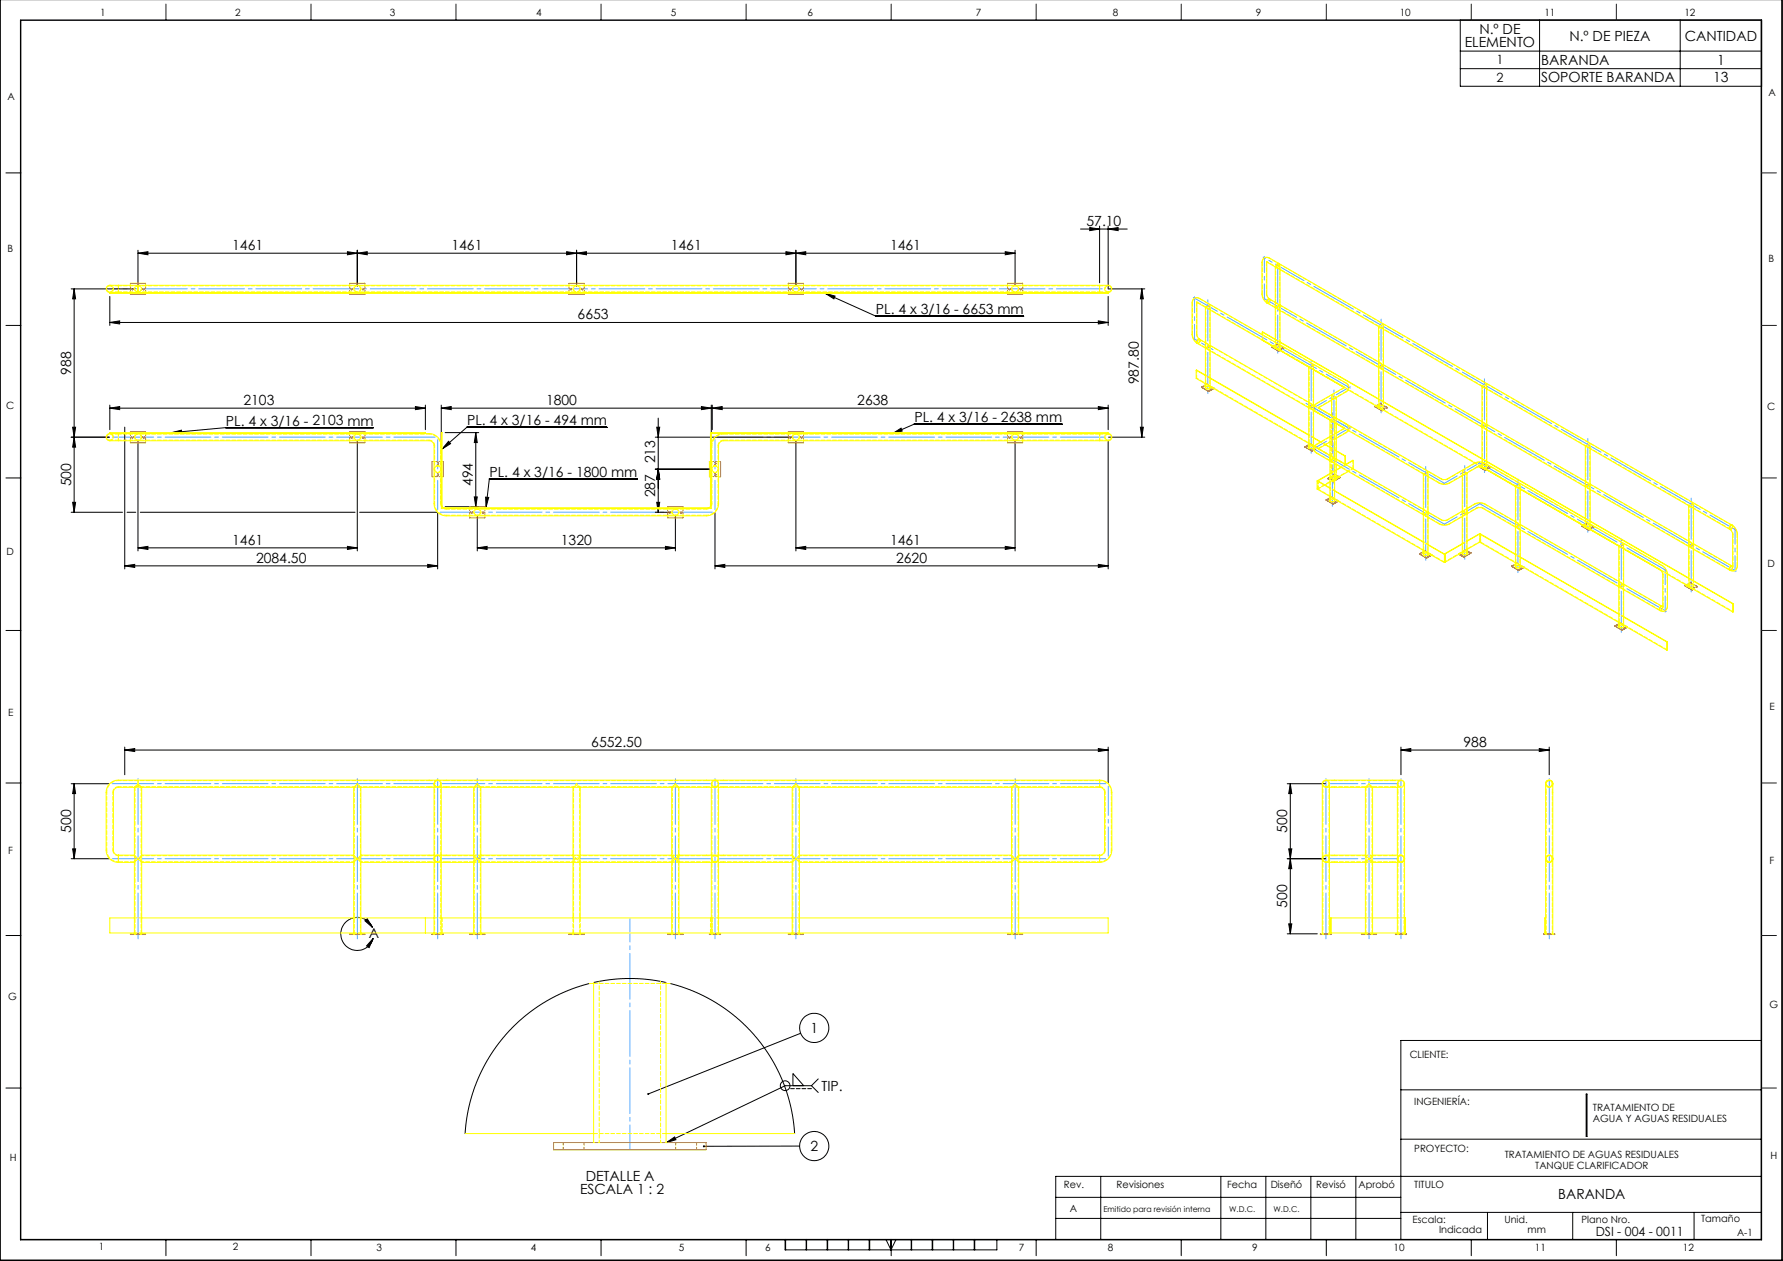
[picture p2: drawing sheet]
<svg xmlns="http://www.w3.org/2000/svg" width="594mm" height="420mm" viewBox="0 0 594 420" stroke-linecap="round" stroke-linejoin="round" font-family="sans-serif">
<defs><g id="words">
<g font-size="4.7">
<text x="492.8" y="11.2">N.º DE</text>
<text x="488" y="15.8">ELEMENTO</text>
<text x="522.8" y="13.5">N.º DE PIEZA</text>
<text x="561.3" y="13.5">CANTIDAD</text>
<text x="513.4" y="21.6">BARANDA</text>
<text x="572" y="21.6">1</text>
<text x="513.4" y="27.5">SOPORTE BARANDA</text>
<text x="570.7" y="27.5">13</text>
<text x="362" y="75.3">57.10</text>
<text x="77.4" y="83.3">1461</text>
<text x="150.4" y="83.3">1461</text>
<text x="223.5" y="83.3">1461</text>
<text x="296.5" y="83.3">1461</text>
<text x="192.4" y="106.4">6653</text>
<text x="291.8" y="104.6">PL. 4 x 3/16 - 6653 mm</text>
<text x="23.7" y="124.8" transform="rotate(-90 23.7 124.8)">988</text>
<text x="379.4" y="128" transform="rotate(-90 379.4 128)">987.80</text>
<text x="81.1" y="134.9">2103</text>
<text x="181.9" y="134.9">1800</text>
<text x="285.6" y="134.9">2638</text>
<text x="75.3" y="141.8">PL. 4 x 3/16 - 2103 mm</text>
<text x="155.6" y="141.7">PL. 4 x 3/16 - 494 mm</text>
<text x="304.6" y="140.6">PL. 4 x 3/16 - 2638 mm</text>
<text x="218.3" y="154.4" transform="rotate(-90 218.3 154.4)">213</text>
<text x="23.7" y="162" transform="rotate(-90 23.7 162)">500</text>
<text x="157.5" y="161.9" transform="rotate(-90 157.5 161.9)">494</text>
<text x="163.1" y="158.9">PL. 4 x 3/16 - 1800 mm</text>
<text x="218.3" y="165.7" transform="rotate(-90 218.3 165.7)">287</text>
<text x="77.4" y="181.5">1461</text>
<text x="186.8" y="181.5">1320</text>
<text x="296.5" y="181.5">1461</text>
<text x="85.3" y="187.5">2084.50</text>
<text x="298.5" y="187.5">2620</text>
<text x="197" y="248.8">6552.50</text>
<text x="487.6" y="248.8">988</text>
<text x="23.7" y="277.4" transform="rotate(-90 23.7 277.4)">500</text>
<text x="428.8" y="277.4" transform="rotate(-90 428.8 277.4)">500</text>
<text x="428.8" y="302.4" transform="rotate(-90 428.8 302.4)">500</text>
<text x="122.9" y="312.4">A</text>
<text x="270" y="344">1</text>
<text x="273.7" y="363.4">TIP.</text>
<text x="270" y="383.4">2</text>
<text x="195.1" y="393.3">DETALLE A</text>
<text x="193.3" y="397.8">ESCALA 1 : 2</text>
<text x="519.1" y="399.3">BARANDA</text>
</g>
<g font-size="4.2">
<text x="498.5" y="21.5">1</text>
<text x="498.5" y="27.3">2</text>
<text x="531.6" y="411.8">DSI - 004 - 0011</text>
</g>
<g font-size="3.3">
<text x="33.4" y="5.4">1</text>
<text x="78.4" y="5.4">2</text>
<text x="129.9" y="5.4">3</text>
<text x="178.7" y="5.4">4</text>
<text x="223.5" y="5.4">5</text>
<text x="269" y="5.4">6</text>
<text x="325.1" y="5.4">7</text>
<text x="370.8" y="5.4">8</text>
<text x="418.3" y="5.4">9</text>
<text x="466.3" y="5.4">10</text>
<text x="514.5" y="5.4">11</text>
<text x="561.1" y="5.4">12</text>
<text x="2.5" y="33.4">A</text>
<text x="589.1" y="32.1">A</text>
<text x="2.5" y="83.8">B</text>
<text x="589.1" y="87.4">B</text>
<text x="2.1" y="136.1">C</text>
<text x="588.7" y="136.6">C</text>
<text x="2.2" y="184.8">D</text>
<text x="588.8" y="188.9">D</text>
<text x="2.7" y="238.4">E</text>
<text x="589.5" y="236.5">E</text>
<text x="2.7" y="284.3">F</text>
<text x="589.5" y="287.9">F</text>
<text x="2.7" y="333.1">G</text>
<text x="589.5" y="335.9">G</text>
<text x="469.6" y="352.5">CLIENTE:</text>
<text x="471.1" y="368.1">INGENIERÍA:</text>
<text x="530.6" y="370.1">TRATAMIENTO DE</text>
<text x="530.6" y="373.6">AGUA Y AGUAS RESIDUALES</text>
<text x="471.1" y="383.8">PROYECTO:</text>
<text x="3.2" y="386.6">H</text>
<text x="501.3" y="385.8">TRATAMIENTO DE AGUAS RESIDUALES</text>
<text x="511.5" y="389.3">TANQUE CLARIFICADOR</text>
<text x="589.8" y="385.9">H</text>
<text x="354.4" y="395.7">Rev.</text>
<text x="372" y="395.7">Revisiones</text>
<text x="408.8" y="395.7">Fecha</text>
<text x="423.3" y="395.7">Diseñó</text>
<text x="438.5" y="395.7">Revisó</text>
<text x="452.5" y="395.7">Aprobó</text>
<text x="471.1" y="395.7">TITULO</text>
<text x="356.4" y="403.8">A</text>
<text x="470.6" y="407.5">Escala:</text>
<text x="501.2" y="407.5">Unid.</text>
<text x="526.9" y="407.5">Plano Nro.</text>
<text x="566.7" y="406.9">Tamaño</text>
<text x="479.4" y="410.6">Indicada</text>
<text x="508.9" y="410.6">mm</text>
<text x="578.7" y="411.8">A-1</text>
<text x="32.9" y="416.5">1</text>
<text x="77.5" y="416.5">2</text>
<text x="125.4" y="416.8">3</text>
<text x="176.8" y="416.8">4</text>
<text x="226.1" y="416.8">5</text>
<text x="254.9" y="416.8">6</text>
<text x="339.4" y="416.8">7</text>
<text x="369.1" y="416.8">8</text>
<text x="417.1" y="416.8">9</text>
<text x="464.2" y="416.8">10</text>
<text x="511.3" y="416.8">11</text>
<text x="560.7" y="416.8">12</text>
</g>
<g font-size="2.7">
<text x="367.6" y="403.8">Emitido para revisión interna</text>
<text x="409.5" y="403.8">W.D.C.</text>
<text x="424.3" y="403.8">W.D.C.</text>
</g>
</g></defs>
<g fill="none" stroke="#000" stroke-width=".33">
<path d="M0 0v419.8h593.7v-419.8M6.8 6.6v406.4h580.1v-406.4h-100.4v22.1h100.4M6.9 6.8h579.8v406h-579.8zM486.5 17h100.4M512.9 6.6v22.1M559.8 6.6v22.1M486.5 22.9h100.4M2 57.6h4.9M360 76.3h15.5M363 75.8l3.3 .5-3.3 .5zM366.3 75.3v18.9M369.2 76.3l3.3-.5v1z"/>
<path d="M369.2 75.3v21M23.7 96.2h21.3M24.7 96.2v74.4M24.7 96.2l.5 3.3h-1zM36.6 98.7v9.7M46 84.3l3.3-.5v1.1zM46 83.3v11.9M115.7 83.8l3.3 .5-3.3 .6zM119 84.3l3.3-.5v1.1zM119 83.3v11.9M188.8 83.8l3.3 .5-3.3 .6zM192.1 84.3l3.3-.5v1.1z"/>
<path d="M192.1 83.3v11.9M261.8 83.8l3.3 .5-3.3 .6zM265.1 84.3l3.3-.5v1.1zM265.1 83.3v11.9M275 97.7l3.2 .9-.4 .9zM275 97.7l16.7 7.6h49.3M334.9 83.8l3.3 .5-3.3 .6zM338.2 83.3v11.9M338.2 84.3h-292.2M369.2 98.7v9.7M369.3 96.2h12.1M380.4 96.2v49.4"/>
<path d="M380.4 96.2l.5 3.3h-1zM2 108.4h4.9M36.6 107.4l3.3-.5v1zM36.6 107.4h332.6M365.9 106.9l3.3 .5-3.3 .5zM36.6 135.9l3.3-.5v1zM36.6 134.9v8.2M36.6 135.9h105.1M138.4 135.4l3.3 .5-3.3 .5zM141.7 134.9v8.2M147 135.9l3.3-.5v1zM147 135.9h90"/>
<path d="M147 134.9v33.2M219.3 139.3v31.3M233.7 135.4l3.3 .5-3.3 .5zM237 134.9v33.2M237.3 135.9l3.3-.5v1zM237.3 134.9v8.2M237.3 135.9h131.9M365.9 135.4l3.3 .5-3.3 .5zM369.2 134.9v8.2M2 159.2h4.9M23.7 145.6h12.7M24.2 142.3h1l-.5 3.3z"/>
<path d="M24.7 145.6l.5 3.3h-1zM41.6 142.3v47.2M46 146.6v36.9M57.2 144.1l3.2-.8 .1 1zM119 146.6v36.9M124.4 142.4h-49.2l-18 1.7M148.3 144.1h11.2M149.4 147l.7 .8-2.8 1.8zM158.5 144.1l.5 3.3h-1zM158.5 144.1v24.7M202.2 142.3h-46.7l-8.2 7.3M212.3 159.5h-49.3l-1.1 9.4"/>
<path d="M218.3 145.6h45.8M218.3 156.3h18.9M218.8 142.3h1l-.5 3.3zM219.3 156.3l.5 3.3h-1zM265.1 146.6v36.9M297.4 144.4l2.8-1.8 .4 1zM338.2 146.6v36.9M353.8 141.3h-49.2l-7.2 3.1M369.2 146.6v42.9M369.3 145.6h12.1M379.9 142.3h1l-.5 3.3zM23.7 170.6h17.1"/>
<path d="M24.2 167.3h1l-.5 3.3zM42.3 170.6h2.9M46.7 170.6h71.6M119.8 170.6h25.9M145.8 170.8v18.7M148.3 168.8h11.2M158 165.5h1l-.5 3.3zM159 171.6v11.9M161.8 165.6l1 .1-.9 3.2zM218.3 170.6h5.7M218.8 167.3h1l-.5 3.3zM225 171.6v11.9"/>
<path d="M238.2 170.8v18.7M41.6 188.5l3.3-.5v1zM41.6 188.5h104.2M46 182.5l3.3-.5v1zM46 182.5h73M115.7 182l3.3 .5-3.3 .5zM142.5 188l3.3 .5-3.3 .5zM159 182.5l3.3-.5v1zM159 182.5h66M221.7 182l3.3 .5-3.3 .5zM238.2 188.5l3.3-.5v1zM238.2 188.5h131"/>
<path d="M265.1 182.5l3.3-.5v1zM265.1 182.5h73.1M334.9 182l3.3 .5-3.3 .5zM365.9 188l3.3 .5-3.3 .5zM2 210h4.9M41.6 249.8l3.3-.5v1zM41.6 248.8v9.2M41.6 249.8h327.6M365.9 249.3l3.3 .5-3.3 .5zM369.2 248.8v12.1M466.7 249.8l3.3-.5v1zM466.7 249.8h49.4"/>
<path d="M466.7 248.8v9.2M512.8 249.3l3.3 .5-3.3 .5zM516.1 248.8v9.2M2 260.8h4.9M23.7 261h12.7M24.7 261v25M24.7 261l.5 3.3h-1zM428.8 261h12.8M429.9 261l.5 3.3h-1.1zM429.9 261v50M23.7 286h12.7M24.2 282.7h1l-.5 3.3z"/>
<path d="M428.8 286h12.8M429.3 282.7h1.1l-.5 3.3zM429.9 286l.5 3.3h-1.1zM2 311.6h4.9M121.6 306.7l.7-.7 1.8 2.9zM124.1 308.9a5.5 5.5 0 0 0-8.6-2 5.5 5.5 0 0 0 .6 8.8 5.5 5.5 0 0 0 8.2-3.2M124.3 312.5l-1.3 3.1-.9-.6zM428.8 311h10.1M429.3 307.7h1.1l-.5 3.3zM196.4 327.6l-7.9 2.6-4.2 2-3.5 2-4.1 2.8-3.5 2.8-5.7 6-3.2 4.2-2.1 3.4-3.5 7.2-2.5 7.9-.7 4-.6 5.1M197.8 327.3l5-1 5.4-.4 7.1 .3 6.6 1.1M223.3 327.6l3.5 1 5.3 2 7 3.7 3.8 2.6 3.2 2.6 3.7 3.6 2.4 2.7 2.8 3.7 2.2 3.5 3.9 7.8 1.3 4 1.2 4.5 1.1 8.3"/>
<path d="M266.7 344.2l-50.7 20.2M272.6 359.4l-2.3 2.2M586.7 346.6h-120v66.2M2 362.4h4.9M264.2 361.6v-4l3.6 4M270.3 361.6h-8.7l-39.6 19M270.3 361.6l2.3 2.3M466.7 363h120M466.7 379.4h120M528.4 364.4h.3v14.1h-.3zM222 380.6l2.8-1.9 .4 .9zM266.4 381.7l-31.9 .1"/>
<path d="M351.7 398.8h115M366.7 391.8v21M406.7 391.8v21M421.7 391.8v21M436.7 391.8v21M451.7 391.8v21M586.7 391.8h-235v21M55.3 412.8v5.4M103.6 412.8v5.4M151.9 412.8v5.4M200.2 412.8v5.4M248.6 412.8v5.4"/>
<path d="M261.5 412.8v3.5h70.6v-3.5M261.7 412.8v3.5M268.6 412.8v3.5M268.7 412.8v3.5M275.6 412.8v3.5M275.7 412.8v3.5M282.6 412.8v3.5M282.7 412.8v3.5M289.6 412.8v3.5M289.7 412.8v3.5M295.1 412.8l1.7 3.5M296.7 412.8v3.5"/>
<path d="M296.8 412.8v3.5M296.9 412.8v5.4M298.5 412.8l-1.7 3.5M303.6 412.8v3.5M303.7 412.8v3.5M310.6 412.8v3.5M310.7 412.8v3.5M317.6 412.8v3.5M317.7 412.8v3.5M324.6 412.8v3.5M324.7 412.8v3.5M345.2 412.8v5.4"/>
<path d="M351.7 405.8h115M393.5 412.8v5.4M441.9 412.8v5.4M466.7 403.8h120M490.1 412.8v5.4M495.5 403.8v9M523.9 403.8v9M538.5 412.8v5.4M564.4 403.8v9"/>
<circle cx="271.2" cy="342.4" r="4.9"/>
<circle cx="261.6" cy="361.6" r="1.61"/>
<circle cx="271.2" cy="381.7" r="4.9"/>
</g>
<path d="M239.1 145.6h129.3M492.6 153.9l62.5 36.1M492.6 167.6l62.5 36.1M239.1 261h129.3M239.1 286h129.3" fill="none" stroke="#53a9ff" stroke-width=".33" stroke-dasharray="15.2 1.3 1.3 1.3" stroke-dashoffset=".1"/>
<path d="M146.7 170.6h90.6M146.7 261h90.6M146.7 286h90.6" fill="none" stroke="#53a9ff" stroke-width=".33" stroke-dasharray="15.2 1.3 1.3 1.3" stroke-dashoffset=".4"/>
<g fill="none" stroke="#53a9ff" stroke-width=".33" stroke-dasharray="15.2 1.3 1.3 1.3" stroke-dashoffset="1.5">
<path d="M402.4 99.9v31.2M436.8 119.7v31.3M460.1 106.3v31.2M443.9 137.4v31.2M444.4 129.9v31.2M494.5 126.2v31.2M37.4 145.6h107.6M475 155.4v31.2M488 155.1v31.2M505.7 159.5v31.2M529 146.1v31.2M540.1 179.4v31.2"/>
<path d="M563.4 165.9v31.3M37.4 261h107.6M37.4 286h107.6"/>
</g>
<path d="M145.8 146.4v23.3M238.2 169.7v-23.3M369.2 261.9v23.3M465.9 261h-23.3M465.9 286h-23.3" fill="none" stroke="#53a9ff" stroke-width=".33" stroke-dasharray="15.2 1.3 1.3 1.3" stroke-dashoffset="5.5"/>
<path d="M46 259v54M119.1 259v54M145.8 259v54M159 259v54M225 259v54M238.2 259v54M265.2 259v54M338.2 259v54M441.7 259v54M456.1 259v54M466.7 259v54M516.1 259v54" fill="none" stroke="#53a9ff" stroke-width=".33" stroke-dasharray="15.2 1.3 1.3 1.3" stroke-dashoffset="-.3"/>
<path d="M578.4 190.2l-157.6-91" fill="none" stroke="#53a9ff" stroke-width=".33" stroke-dasharray="15.2 1.3 1.3 1.3" stroke-dashoffset="2.4"/>
<path d="M578.4 176.6l-152.7-88.2" fill="none" stroke="#53a9ff" stroke-width=".33" stroke-dasharray="15.2 1.3 1.3 1.3" stroke-dashoffset="5.2"/>
<path d="M421.2 85.4v14.5M397.9 113.4v-14.5M449.8 128.8l-12.5 7.3M449.8 142.4l-12.5 7.3M480.8 174.8l12.6-7.2M480.8 161.2l12.6-7.3M554.7 189.4v14.5M578 190.4v-14.5" fill="none" stroke="#53a9ff" stroke-width=".33" stroke-dasharray="15.2 1.3 1.3 1.3" stroke-dashoffset="9.9"/>
<path d="M425.7 88.4l-4.9-2.8" fill="none" stroke="#53a9ff" stroke-width=".33" stroke-dasharray="15.2 1.3 1.3 1.3" stroke-dashoffset="14.4"/>
<path d="M425.7 88.4v29.2" fill="none" stroke="#53a9ff" stroke-width=".33" stroke-dasharray="15.2 1.3 1.3 1.3" stroke-dashoffset="2.5"/>
<path d="M397.6 112.7l6.5 3.8" fill="none" stroke="#53a9ff" stroke-width=".33" stroke-dasharray="15.2 1.3 1.3 1.3" stroke-dashoffset="13.4"/>
<path d="M435.1 134.4l14.7 8.5" fill="none" stroke="#53a9ff" stroke-width=".33" stroke-dasharray="15.2 1.3 1.3 1.3" stroke-dashoffset="8.6"/>
<path d="M437.3 135.6l44.3 25.6M437.3 149.2l44.3 25.6" fill="none" stroke="#53a9ff" stroke-width=".33" stroke-dasharray="15.2 1.3 1.3 1.3" stroke-dashoffset="1.1"/>
<path d="M397.6 99.1l52.2 30.1" fill="none" stroke="#53a9ff" stroke-width=".33" stroke-dasharray="15.2 1.3 1.3 1.3" stroke-dashoffset="6"/>
<path d="M46 96.2h-8.6" fill="none" stroke="#53a9ff" stroke-width=".33" stroke-dasharray="15.2 1.3 1.3 1.3" stroke-dashoffset="12.9"/>
<path d="M368.4 96.2h-322.4" fill="none" stroke="#53a9ff" stroke-width=".33" stroke-dasharray="15.2 1.3 1.3 1.3" stroke-dashoffset="-1.2"/>
<path d="M0 -.1v419.9h593.7v-419.9" fill="none" stroke="#000" stroke-width=".5"/>
<g fill="none" stroke="#191924" stroke-width=".33">
<path d="M6.8 6.6h580.1M55.3 1.4v5.4M103.6 1.4v5.4M151.9 1.4v5.4M200.2 1.4v5.4M248.6 1.4v5.4M296.9 1.4v5.4M345.2 1.4v5.4M393.5 1.4v5.4M441.9 1.4v5.4M490.1 1.4v5.4M538.5 1.4v5.4"/>
<path d="M586.8 57.6h5M586.8 108.4h5M586.8 159.2h5M586.8 210h5M586.8 260.8h5M586.8 311.6h5M586.8 362.4h5"/>
</g>
<path d="M270.3 362.6h-6.9" fill="none" stroke="#000" stroke-width=".33" stroke-dasharray="1.3 .6"/>
<path d="M209.9 305.9v76.7" fill="none" stroke="#53a9ff" stroke-width=".33" stroke-dasharray="15.2 1.3 1.3 1.3" stroke-dashoffset="7.4"/>
<g fill="#000">
<path d="M222 380.6l2.8-1.9 .4 .9z"/>
<path d="M363 75.8l3.3 .5-3.3 .5zM369.2 76.3l3.3-.5v1z"/>
<path d="M46 84.3l3.3-.5v1.1zM115.7 83.8l3.3 .5-3.3 .6zM119 84.3l3.3-.5v1.1zM188.8 83.8l3.3 .5-3.3 .6zM192.1 84.3l3.3-.5v1.1zM261.8 83.8l3.3 .5-3.3 .6zM46 182.5l3.3-.5v1zM115.7 182l3.3 .5-3.3 .5zM159 182.5l3.3-.5v1zM221.7 182l3.3 .5-3.3 .5zM36.6 135.9l3.3-.5v1zM138.4 135.4l3.3 .5-3.3 .5zM147 135.9l3.3-.5v1zM233.7 135.4l3.3 .5-3.3 .5z"/>
<path d="M275 97.7l3.2 .9-.4 .9zM57.2 144.1l3.2-.8 .1 1zM297.4 144.4l2.8-1.8 .4 1zM149.4 147l.7 .8-2.8 1.8zM161.8 165.6l1 .1-.9 3.2z"/>
<path d="M365.9 106.9l3.3 .5-3.3 .5zM36.6 107.4l3.3-.5v1z"/>
<path d="M237.3 135.9l3.3-.5v1zM365.9 135.4l3.3 .5-3.3 .5z"/>
<path d="M24.7 145.6l.5 3.3h-1zM24.2 167.3h1l-.5 3.3z"/>
<path d="M41.6 188.5l3.3-.5v1zM142.5 188l3.3 .5-3.3 .5z"/>
<path d="M238.2 188.5l3.3-.5v1zM365.9 188l3.3 .5-3.3 .5z"/>
<path d="M265.1 182.5l3.3-.5v1zM334.9 182l3.3 .5-3.3 .5z"/>
<path d="M41.6 249.8l3.3-.5v1zM365.9 249.3l3.3 .5-3.3 .5zM265.1 84.3l3.3-.5v1.1zM334.9 83.8l3.3 .5-3.3 .6zM466.7 249.8l3.3-.5v1zM512.8 249.3l3.3 .5-3.3 .5z"/>
<path d="M24.2 282.7h1l-.5 3.3zM24.7 261l.5 3.3h-1zM24.2 142.3h1l-.5 3.3zM24.7 96.2l.5 3.3h-1zM379.9 142.3h1l-.5 3.3zM380.4 96.2l.5 3.3h-1zM218.8 167.3h1l-.5 3.3zM219.3 156.3l.5 3.3h-1zM219.3 156.3l.5 3.3h-1zM218.8 142.3h1l-.5 3.3zM158 165.5h1l-.5 3.3zM158.5 144.1l.5 3.3h-1zM429.3 282.7h1.1l-.5 3.3zM429.9 261l.5 3.3h-1.1z"/>
<path d="M121.6 306.7l.7-.7 1.8 2.9zM124.3 312.5l-1.3 3.1-.9-.6zM234.3 381.5l-.1 .3h.3h-.3a.34 .34 0 0 0 .4 .3 .34 .34 0 0 0 .2-.5 .34 .34 0 0 0-.5-.1zM215.8 364.1l-.1 .4 .3-.1-.3 .1a.34 .34 0 0 0 .4 .2 .34 .34 0 0 0 .1-.5 .34 .34 0 0 0-.4-.1z"/>
<path d="M429.3 307.7h1.1l-.5 3.3zM429.9 286l.5 3.3h-1.1z"/>
</g>
<g fill="none" stroke="#ff8000" stroke-width=".33">
<path d="M43.4 95v-.6h5.1v.6M43.4 97.7v.4h5.1v-.4M116.5 95v-.6h5.1v.6M116.5 97.7v.4h5.1v-.4M189.5 95v-.6h5.1v.6M189.5 97.7v.4h5.1v-.4M262.6 95v-.6h5.1v.6M262.6 97.7v.4h5.1v-.4M335.6 95v-.6h5.1v.6M335.6 97.7v.4h5.1v-.4M423.6 115.5l2.4 1.5M423.6 115.5l2.4 1.4"/>
<path d="M423.9 115.3l-.3 .2M426 116.9v.1M426.3 116.7l-.3 .2M426.4 116.8l-.4 .2M400.3 128.9l2.4 1.5M400.3 128.9l2.4 1.4M401.6 128.5l-.4 .1 .4 .1M401.6 128.6h-.3M401.6 128.2l-1.3 .7M402.7 130.3v.1M403 129.5l.5 .2h-.4zM403 129.7h.4"/>
<path d="M404.3 129.4l-1.6 .9M404.4 129.5l-1.7 .9M458 135.3l2.4 1.5M458 135.3l2.4 1.6M458.3 135.2l-.3 .1M460.4 136.8v.1M460.7 136.5l-.3 .3M460.8 136.6l-.4 .3M43.4 144.1v-.4h5.1v.4M43.4 146.8v.7h5.1v-.7M116.5 144.1v-.4h5.1v.4M116.5 146.8v.7h5.1v-.7"/>
<path d="M144.6 153.7h-.7v5.1h.7M147.3 153.7h.4v5.1h-.4M236.7 153.7h-.4v5.1h.4M239.4 153.7h.7v5.1h-.7M262.6 144.4h.1M262.6 144.1v-.4h5.1v.4M262.6 146.8v.7h5.1v-.7M267.7 144.4h.1M335.6 144.4h.1M335.6 144.1v-.4h5.1v.4M335.6 146.8v.7h5.1v-.7M340.7 144.4h.1"/>
<path d="M434.7 148.8l2.4 1.5M434.7 148.8l2.4 1.4M436 148.3l-.3 .1 .3 .2M436 148.5h-.3M436 148l-1.3 .8M437.1 150.2v.1M437.5 149.6h.1M437.6 149.3l-.1 .3M437.6 149.5l-.1 .1M437.7 149.8l-.6 .4M437.7 149.9l-.6 .4M446.2 158.8l.3 .2"/>
<path d="M446.5 159l-1.9 1M446.5 159l-1.9 1.1M492.6 155.5l2.2 1.3M492.8 155.5l2 1.1M494.8 156.6v.2M495.2 156.4l-.4 .2M495.3 156.5l-.5 .3M156.5 169.1v-.3h5v.3M156.5 171.8v.7h5v-.7M222.5 169.1v-.3h5v.3M222.5 171.8v.7h5v-.7M441.8 166.5l2.4 1.4"/>
<path d="M441.8 166.5l2.4 1.5M443.1 166l-.4 .1 .4 .2M443.1 166.1l-.3 .1M443.1 165.8l-1.3 .7M444.2 167.9v.1M444.5 167.2h.4M445.8 167l-1.6 .9M445.9 167l-1.7 1M526.9 175.1l2.4 1.4M526.9 175.1l2.4 1.5M527.2 174.9l-.3 .2M529.3 176.5v.1"/>
<path d="M529.6 176.3l-.3 .2M529.7 176.4l-.4 .2M472.9 184.4l2.4 1.4M472.9 184.4l2.4 1.5M474.2 184l-.3 .1 .3 .1M474.2 184.1l-.3 .1M474.2 183.7l-1.3 .7M475.3 185.8v.1M475.7 185.2h.3M476.9 184.9l-1.6 .9M477 184.9l-1.7 1M485.9 184.7l1.7 .9"/>
<path d="M486.1 184.6l1.5 .9M486.8 184.8h.5zM486.9 184.9h.4M487.6 185.5v.1M488.7 183.7h.4l-.4 .2M488.7 183.8l.3 .1M488.7 183.4l1.3 .7M490 184.1l-2.4 1.4M490 184.1l-2.4 1.5M503.6 188.5l2.4 1.6M503.6 188.5l2.4 1.5M504.9 188.1l-.3 .1 .3 .2"/>
<path d="M504.9 188.2l-.3 .1M504.9 187.8l-1.3 .7M506 190v.1M506.3 189.3h.5M507.6 189l-1.6 1M507.7 189.1l-1.7 1M561.3 195l2.4 1.4M561.3 195l2.4 1.5M561.6 194.8l-.3 .2M563.7 196.4v.1M564 196.2l-.3 .2M564.1 196.3l-.4 .2"/>
<path d="M538 208.4l2.4 1.4M538 208.4l2.4 1.6M539.3 208l-.3 .1 .3 .1M539.3 208.1l-.3 .1M539.3 207.7l-1.3 .7M540.4 209.8v.2M540.8 209.2h.4M542 208.9l-1.6 .9M542.1 209l-1.7 1M43.4 311h5.1v.3h-5.1zM116.5 311h5.1v.3h-5.1zM143.9 311h3.8v.3h-3.8z"/>
<path d="M156.5 311h5v.3h-5zM189.5 311h5.1v.3h-5.1zM222.5 311h5v.3h-5zM236.3 311h3.8v.3h-3.8zM262.6 311h5.1v.3h-5.1zM335.6 311h5.1v.3h-5.1zM439.8 311h3.8v.3h-3.8zM453.5 311h5.1v.3h-5.1zM464.9 311h3.7v.3h-3.7zM514.2 311h3.8v.3h-3.8zM184.4 380.6h50.8v2.4h-50.8z"/>
<circle cx="444.8" cy="167.2" r=".2"/>
<circle cx="475.9" cy="185.2" r=".18"/>
<circle cx="506.6" cy="189.3" r=".18"/>
<circle cx="541" cy="209.2" r=".18"/>
</g>
<g fill="none" stroke="#ff8000" stroke-width=".33" stroke-dasharray="1.3 .6">
<path d="M424.6 115.1v.2M425 115.3v-.2M425.4 114.6v-.2M426.3 116.1v.2M426.8 116.3v-.2M427.7 115.9v-.1M401.3 128.6v.1M401.3 128.6v.2M401.6 128.7v-.3M401.7 128.7v-.1M402.1 127.9l-.5 .3M402.1 128v-.1"/>
<path d="M403 129.6v.1M403.1 129.7v.1M403.1 129.8l.4-.1M403.5 129.7v-.1M404.3 129.4l.2-.1M404.4 129.4h.1M404.5 129.4v-.1M459 135v.1M459.5 135.1v-.1M459.8 134.4v-.1M460.8 136v.2M461.2 136.2v-.2"/>
<path d="M462.2 135.8v-.1M262.6 144.1v.3M267.7 144.4v-.3M335.7 144.1v.3M340.7 144.4v-.3M435.7 148.4v.2M435.7 148.5l.1 .2M436 148.6v-.3M436.2 148.6v-.2M436.5 147.8l-.5 .2M436.5 147.9v-.1M437.5 149.5v.1"/>
<path d="M437.5 149.5v.2M437.9 149.6v-.1M438.9 149.3v-.2M442.3 159.5v-.2M443.3 159.7v.1M443.8 159.8v-.1M444.7 158.1v-.2M445.1 158.6v.2M445.5 158.8v-.2M492.5 155.2l.3 .2M492.5 155.3l.1 .2M492.5 155.3v-.1"/>
<path d="M493.4 154.9v.1M493.9 155v-.1M494.2 154.3v-.1M495.2 155.9v.1M495.7 156v-.1M496.6 155.7v-.1M442.8 166.1v.2M442.8 166.2v.2M443.1 166.3v-.3M443.2 166.3v-.2M443.6 165.4l-.5 .3M443.6 165.6v-.2"/>
<path d="M444.1 160.5v-.2M444.5 167.1v.2M444.6 167.2v.2M444.6 167.4l.4-.2M445 167.3v-.2M445.8 166.9l.2-.1M445.9 167l.1-.1M446 166.9v-.1M527.9 174.8v.1M528.3 174.9v-.1M528.7 174.2v-.1M529.6 175.8v.1"/>
<path d="M530.1 175.9v-.1M531.1 175.6v-.1M473.9 184.1v.1M473.9 184.2v.1M474.2 184.2v-.2M474.3 184.2v-.1M474.7 183.4l-.5 .3M474.7 183.5v-.1M475.6 185.1v.1M475.7 185.2v.1M475.7 185.3l.4-.1M476.1 185.2v-.1"/>
<path d="M476.9 184.9l.2-.1M477 184.9h.1M477.1 184.9v-.1M485.9 184.6h.1M485.9 184.6v-.1M485.9 184.5l.2 .1M486.9 184.8v.1M486.9 184.9l.3 .1M487.2 185l.1-.1M487.3 184.9v-.1M488.3 183.2v-.1M488.6 183.8v.1"/>
<path d="M488.8 183.4l-.5-.3M488.8 183.6v.3M489 184l.1-.2M489.1 183.9v-.1M504.6 188.2v.1M504.6 188.3v.1M504.9 188.3v-.2M505 188.3v-.1M505.4 187.5l-.5 .3M505.4 187.6v-.1M506.3 189.2v.2M506.4 189.3v.2"/>
<path d="M506.4 189.5l.4-.2M506.8 189.4v-.2M507.6 189l.2-.1M507.7 189.1l.1-.1M507.8 189v-.1M562.3 194.6v.2M562.8 194.8v-.2M563.1 194.1v-.1M564.1 195.7v.1M564.5 195.8v-.1M565.5 195.5v-.2M539 208.1v.1"/>
<path d="M539 208.2l.1 .1M539.3 208.2v-.2M539.5 208.2v-.1M539.8 207.4l-.5 .3M539.8 207.5v-.1M540.8 209.1v.1M540.8 209.2v.1M540.8 209.3l.4-.1M541.2 209.2v-.1M542 208.9l.2-.1M542.1 208.9h.1M542.2 208.9v-.1"/>
<path d="M43.8 311v.2M44.5 311.2v-.2M47.5 311v.2M48.2 311.2v-.2M116.8 311v.2M117.5 311.2v-.2M120.6 311v.2M121.3 311.2v-.2M145.5 311v.2M146.2 311.2v-.2M156.8 311v.2M157.5 311.2v-.2"/>
<path d="M160.5 311v.2M161.2 311.2v-.2M189.9 311v.2M190.6 311.2v-.2M193.6 311v.2M194.3 311.2v-.2M222.8 311v.2M223.5 311.2v-.2M226.5 311v.2M227.2 311.2v-.2M237.9 311v.2M238.5 311.2v-.2"/>
<path d="M262.9 311v.2M263.6 311.2v-.2M266.7 311v.2M267.4 311.2v-.2M336 311v.2M336.7 311.2v-.2M339.7 311v.2M340.4 311.2v-.2M441.4 311v.2M442.1 311.2v-.2M453.9 311v.2M454.6 311.2v-.2"/>
<path d="M457.6 311v.2M458.3 311.2v-.2M466.4 311v.2M467.1 311.2v-.2M515.8 311v.2M516.5 311.2v-.2"/>
</g>
<g fill="none" stroke="#ff0" stroke-width=".33">
<path d="M36.6 97.4h329.7M36.6 97.4v.3h332.6v-.3M46 95v2.4M366.3 95h-329.2a1.25 1.25 0 0 0-1.7 .9 1.25 1.25 0 0 0 1.2 1.5M366.3 95h2.4a1.25 1.25 0 0 1 1.7 .9 1.25 1.25 0 0 1-1.2 1.5M366.3 97.4h2.9M366.3 95v2.4M422 87.3l2.9 1.6M422 87.3v10.9l.9 1.4M422.9 99.6l-.7 .4-.2 .4 .2 .5M422.9 99.6l2 1.1M424.9 88.9v12.9l.2 .6"/>
<path d="M425.1 88.8l-.2 .1M425.1 88.8l.5 .5 33.7 19.5M426 87.8l-3.1-1.8a1.61 1.61 0 0 0-1.7-.1 1.61 1.61 0 0 0-.8 1.5v10.8l.6 1.7 1.2 1M426 87.8l-.6 .2-.3 .8M426 87.8l151.1 87.1M426.4 89.8v11.8M398.7 100.7l2.9 1.7M398.7 100.7v10.9l1 1.4M398.9 114.4l-1.1-1.1-.7-1.7v-10.7a1.61 1.61 0 0 1 .8-1.6 1.61 1.61 0 0 1 1.8 .1l48.8 28.2a1.6 1.6 0 0 1 .9 1.4 1.6 1.6 0 0 1-.9 1.5l-3.3 1.9M398.9 114.4l2.7 1.5M399.7 113l-.8 .4-.2 .5 .2 .5M399.7 113l1.9 1.1"/>
<path d="M401.6 102.4v12.8l.2 .6M401.6 102.4l.2-.2 .5 .6 33.7 19.4M401.6 115.9v13.3l.5 .4 .6-.1 .5-.3v-12.3M401.8 115.8l.6 .6 33.6 19.4M401.8 115.8l-.2 .1M403.2 115l-1.4 .8M403.2 115l32.8 19M403.2 103.3v11.7M420.5 113.3l15.5 9M420.5 110.6l156.8 90.5M420.5 110.6v.8M420.5 110.6l156.9 90.5"/>
<path d="M422.2 100.9l2.7 1.6M424.9 102.5v10.5M425.1 116h.1M425.1 102.4l.6 .6 33.6 19.4M425.1 102.4l-.2 .1M426.4 101.6l-1.3 .8M426.4 101.6l32.9 18.9M426.4 103.5v10.4M459.3 108.8v12.8l.2 .7M459.3 108.8l.2-.2 .5 .6 33.7 19.5M460.9 109.7v11.8M398.5 123.3v2.7l3.1 1.8"/>
<path d="M398.5 123.3l3.1 1.8M398.5 123.3l3.1 1.6M403.2 126l32.8 19M403.2 128.7l32.8 19M403.2 125.9l32.8 18.9M436 122.2l.2-.1 .5 .5 11.1 6.4M436 122.2v12.9l.2 .6M436 135.8v13.3l.5 .3a.84 .84 0 0 0 1.1-.4v-12.2M436.2 135.7l-.2 .1M436.2 135.7l.5 .6 6.4 3.6M437.6 134.9l-1.4 .8M437.6 123.2l10.1 5.9"/>
<path d="M437.6 134.9l.3 .2M437.6 123.1v11.8M439.2 135.8l41.4 23.8 1.5-.1 9.5-5.4 1.6-.3 1.5 .5 59.7 34.5a3.5 3.5 0 0 1 1.1 2.6v10.5a1.6 1.6 0 0 1-.8 1.6 1.6 1.6 0 0 1-1.7-.1M443.1 139.9v12.8l.2 .7M443.1 139.9l.2-.1 .4 .5 30.5 17.6M443.6 133.3v5M445.2 132.4l-.2-.1-.5 .5-5.2 3M445.2 132.4v6.9M447.9 129l-9.3 5.4a1.63 1.63 0 0 0-1 1.4 1.63 1.63 0 0 0 1 1.5l4.5 2.6M449.2 129.9l42.1 24.3M459.3 122.4v10.4M459.5 122.3l-.2 .1"/>
<path d="M459.5 122.3l.5 .5 33.7 19.5M459.5 135.9h.1M460.9 121.5l-1.4 .8M460.9 121.5l32.8 18.9M460.9 123.3v10.5M493.7 128.7v12.7l.3 .8M493.7 128.7l.3-.2 .5 .6 33.6 19.4M495.3 129.6v11.7M36.6 144.4a1.27 1.27 0 0 0-1.2 1.6 1.27 1.27 0 0 0 1.9 .8h105.8l1.2 .7 .3 1v19.3a4.1 4.1 0 0 0 4.1 4h86.6a4.1 4.1 0 0 0 4.1-4v-19.5l.5-1.1 1-.4h127.8a1.25 1.25 0 0 0 1.7-.9 1.25 1.25 0 0 0-1.2-1.5M36.6 144.4h106.3a4.1 4.1 0 0 1 4.1 4.1M36.6 144.4v-.3h105.1v.3M237.3 144.1h131.9v.3h-131.9z"/>
<path d="M241.1 144.4a4.1 4.1 0 0 0-4.1 4.1M366.3 144.4h2.9M437.6 145.8l2.4 1.3M437.6 145.9l2.3 1.3M437.6 148.6l.2 .1M439.2 149.4l3.9 2.2M441.5 148.1l1.6 .9M441.6 148.1l1.5 .8M443.1 145.4l-4.5 2.6a1.63 1.63 0 0 0-1 1.5 1.63 1.63 0 0 0 1 1.4l4.5 2.6M443.1 147.3l-3.8 2.2M443.1 153.5v13.2l.7 .4 .8-.4v-12.3M443.1 157.9l-3.9 2.2"/>
<path d="M443.1 157.7l-4 2.3M443.3 153.4l.5 .5 30.4 17.6M443.3 153.4l-.2 .1M444.6 152.6l-1.3 .8M444.6 152.6l29.6 17M444.6 140.8v11.8M445 159.5h.1M445.2 144.2l2.6-1.6-2.6-1.5v4M445.2 154.7v1.8M445.2 150.3l2.9 1.6M445.2 150.1l3 1.8M446.7 155.6l-2.1 1.2"/>
<path d="M446.8 155.7l-2.2 1.2M448.1 151.9v2.6M448.2 151.9h-.1M448.2 151.9v2.7M448.2 154.6h.1M449.2 143.5l-.6 .6-3.4 1.9v6.9M449.2 157l-4.6 2.6M450.8 153.4l-2.3 1.3M450.8 153.4v2.7M450.8 153.4l-2.5 1.3M474.2 157.9v12.8l.2 .6M475.8 158.8v11.8"/>
<path d="M487.2 158.5v11.7M488.7 157.5l-.2-.1-.5 .6-5.1 2.9-1.5 .4-2-.4-4.6-2.7-.4-.5-.2 .2M488.7 157.5l3.4-1.9 1.5-.1 11.3 6.5M488.7 157.5v13l-.2 .5M493.6 155.5l11.3 6.5M493.7 142.3v10.4M494 142.2l-.3 .1M494 142.2l.5 .6 33.6 19.4M494 155.7h.1M495.3 141.3l-1.3 .9M495.3 141.3l32.8 19M495.3 143.2v10.5"/>
<path d="M528.1 148.5v12.8l.3 .7M528.1 148.5l.3-.1 .4 .5 33.8 19.5M529.8 149.5v11.7M147.3 168.7v-24.6h-.3v23.8l.4 1 .7 .4h87.7l.9-.6 .3-.8v-23.8h-.3v24.6M147.7 169.1h88.6M438.8 160.2l4.3 2.4M438.8 160.2l4.3 2.3M438.8 160.2v2.7l4.3 2.5M439.1 160v.2M439.1 160l.1 .1M439.2 160.1v.1M443.1 160.6l-1.7 1"/>
<path d="M444.6 163.6l29.6 17M444.6 163.4l29.6 17M444.6 166.3l29.6 17M474.2 171.5v13.2l.6 .4 1-.4v-12.3M474.4 171.3l-.2 .2M475.8 170.6l-1.4 .7M487.2 170.2l-5.8 3.1-1-.1-4.6-2.6M487.2 170.2l1.3 .8M488.5 171l-.4 .5-5.3 3.1-1.5 .4-1.8-.4-4.8-2.8-.3-.5M488.5 171l.2 .2M488.7 171.2l3.5-2 1.3-.1 11.4 6.5M488.7 169.3l3-1.7h2.4l10.8 6.1"/>
<path d="M488.7 171.2v13.2l-.6 .4-.9-.4v-12.3M493.1 177.8v2.9l11.8 6.7M493.1 177.8l-4.4 2.5M493.1 177.8l-4.4 2.3M504.9 162v12.7l.2 .8M504.9 162l.2-.2 .4 .6 33.8 19.5M504.9 175.6v13.2l.7 .4 .9-.4v-12.3M505.1 175.5l-.2 .1M505.1 175.5l.5 .5 33.7 19.5M506.5 174.7l-1.4 .8M506.5 174.7l32.8 18.9M506.5 162.9v11.8"/>
<path d="M528.1 162.2v10.4M528.4 162l-.3 .2M528.4 162l.5 .6 33.7 19.4M528.4 175.6h.1M529.8 161.2l-1.4 .8M529.8 161.2l32.8 19M529.8 163.1v10.4M562.6 168.4v12.8l.2 .7M562.6 168.4l.2-.1 .5 .6 13 7.4M564.2 169.4v11.7M576.3 176.3l.5 .6 .4 1v10.7M577.1 174.9l.5 .5a3.5 3.5 0 0 1 1.2 2.6v10.4a1.6 1.6 0 0 1-.8 1.6 1.6 1.6 0 0 1-1.7-.1"/>
<path d="M577.1 174.9l-.4 .1-.5 .4 .1 .9M475.8 181.4l5.4 3.3M475.8 181.5l5.4 3.2M475.8 184.3l5.4 3.1M481.2 184.7v2.7M481.3 184.4l-.1 3M481.3 184.4l.2 .1M481.3 187.1l.2 .1M481.5 184.5v2.7M487.2 181.2l-5.7 3.3M487.2 184l-5.7 3.2M487.2 181.1l-5.9 3.3"/>
<path d="M493.1 180.5l-4.4 2.5M504.9 184.6l-11.8-6.6 11.8 6.7M506.5 188.4l32.8 18.9M506.5 185.5l32.8 19M506.5 185.6l32.8 19M539.3 181.9v12.6l.2 .9M539.3 181.9l.2-.2 .6 .6 13.2 7.7M539.3 195.5v13.2l.6 .4 .6-.1 .4-.3v-12.3M539.5 195.4l-.2 .1M539.5 195.4l.6 .6 12.9 7.4M540.9 194.5l-1.4 .9M540.9 194.5l12.9 7.5"/>
<path d="M540.9 182.8v11.7M553 189.7l.5 .6 .4 .9-.1 10.8M555.5 191.3l21.8 12.6M562.6 182v10.5M562.8 181.9l-.2 .1M562.8 181.9l.5 .6 13 7.4M562.8 195.5h.1M564.2 181.1l-1.4 .8M564.2 181.1l12.9 7.4M564.2 183v10.4M577.1 188.5l.1 .1M577.1 188.5l-.4 .1-.5 .4 .1 .9"/>
<path d="M540.9 208.3l14.4 8.3M540.9 205.4l14.5 8.4M540.9 205.5l14.4 8.3M553.8 202h-.4l-.5 .5 .1 .9M555.3 213.8v2.8M555.4 213.8l-.1 2.8M555.4 213.8h-.1M577.3 201.1v2.8M577.4 201.1h-.1M577.4 201.1l-.1 2.8M145.8 259.8h92.4M145.8 259.8h-106.4a4.1 4.1 0 0 0-4.1 4.1v19.3a4.1 4.1 0 0 0 4.1 4"/>
<path d="M145.8 259.8l-.8 .3-.4 .9M238.2 259.8h128.1a4.1 4.1 0 0 1 4.1 4.1v19.3a4.1 4.1 0 0 1-4.1 4M238.2 259.8l.9 .4 .3 .8M466.7 259.8h-24.4a1.36 1.36 0 0 0-1.8 1.2M44.8 262.2h-5.5l-1 .5-.4 .7-.1 19.9 .5 1.1 1.1 .4M44.8 262.2l.6-.6a.55 .55 0 0 1 .5-.5 .55 .55 0 0 1 .6 .4l.7 .7M44.8 262.2v22.6M47.2 262.2h70.6M47.2 262.2v22.6M117.8 262.2l.7-.6a.55 .55 0 0 1 .5-.5 .55 .55 0 0 1 .5 .4l.7 .7M117.8 262.2v22.6M120.2 262.2h24.4"/>
<path d="M120.2 262.2v22.6M144.6 261a1.87 1.87 0 0 0 2.5 1.2h10.7M144.6 261v50M147 262.2v22.6M157.8 262.2l.6-.6a.55 .55 0 0 1 .5-.5 .55 .55 0 0 1 .6 .4l.7 .7M157.8 262.2v22.6M160.2 262.2h63.6M160.2 262.2v22.6M190.9 262.2v22.6M193.3 262.2v22.6M223.8 262.2l.6-.6a.55 .55 0 0 1 .5-.5 .55 .55 0 0 1 .6 .4l.7 .7M223.8 262.2v22.6"/>
<path d="M226.2 262.2v22.6M237 262.2v22.6M239.4 261a2.15 2.15 0 0 1-2.8 1.2h-10.4M239.4 262.2h24.5M239.4 261v50M263.9 262.2l.6-.6a.55 .55 0 0 1 .5-.5 .55 .55 0 0 1 .6 .4l.7 .7M263.9 262.2v22.6M266.3 262.2h70.7M266.3 262.2v22.6M337 262.2l.6-.6a.55 .55 0 0 1 .5-.5 .55 .55 0 0 1 .6 .4l.7 .7M337 262.2v22.6M339.4 262.2h27.1l1 .5 .5 1v19.6l-.5 1.1-1.2 .4"/>
<path d="M339.4 262.2v22.6M440.5 261a2.12 2.12 0 0 0 2.8 1.2h11.6M440.5 261v50M442.9 262.2v22.6M454.9 262.2l.6-.6a.55 .55 0 0 1 .5-.5 .55 .55 0 0 1 .5 .4l.8 .7M454.9 262.2v22.6M457.3 262.2h8.2M457.3 262.2v22.6M39.4 284.8v2.4M39.4 284.8h5.4M39.4 287.2h5.4M44.8 284.8l1.2 1.2"/>
<path d="M44.8 287.2v23.8M46 286l1.2 1.2M46 286l-1.2 1.2M47.2 284.8l-1.2 1.2M47.2 284.8h70.6M47.2 287.2h70.6M47.2 287.2v23.8M117.8 284.8l1.2 1.2M117.8 287.2v23.8M119 286l-1.2 1.2M119 286l1.2 1.2M120.2 284.8h24.4"/>
<path d="M120.2 287.2h24.4M120.2 284.8l-1.2 1.2M120.2 287.2v23.8M147 287.2v23.8M157.8 284.8h-11.5a1.31 1.31 0 0 0-1.7 1.3 1.31 1.31 0 0 0 1.9 1.1h11.3M157.8 284.8l1.2 1.2M157.8 287.2v23.8M159 286l1.2 1.2M159 286l-1.2 1.2M160.2 284.8l-1.2 1.2M160.2 284.8h63.6M160.2 287.2h63.6"/>
<path d="M160.2 287.2v23.8M190.9 287.2v18.5M193.3 287.2v18.5M223.8 284.8l1.2 1.2M223.8 287.2v23.8M225 286l-1.2 1.2M225 286l1.2 1.2M226.2 284.8h11.4a1.32 1.32 0 0 1 1.8 1.3 1.32 1.32 0 0 1-1.9 1.1h-11.3M226.2 284.8l-1.2 1.2M226.2 287.2v23.8M237 287.2v23.8M239.4 284.8h24.5"/>
<path d="M239.4 287.2h24.5M263.9 284.8l1.2 1.2M263.9 287.2v23.8M265.1 286l-1.2 1.2M265.1 286l1.2 1.2M266.3 284.8l-1.2 1.2M266.3 284.8h70.7M266.3 287.2h70.7M266.3 287.2v23.8M337 284.8l1.2 1.2M337 287.2v23.8M338.2 286l-1.2 1.2"/>
<path d="M338.2 286l1.2 1.2M339.4 284.8l-1.2 1.2M339.4 284.8h26.9M339.4 287.2h26.9M339.4 287.2v23.8M366.3 284.8v2.4M442.9 287.2v23.8M454.9 284.8h-12.6a1.32 1.32 0 0 0-1.8 1.3 1.32 1.32 0 0 0 1.9 1.1h12.5M454.9 284.8l1.2 1.2M454.9 287.2v23.8M456.1 286l-1.2 1.2M456.1 286l1.2 1.2"/>
<path d="M457.3 284.8h8.2M457.3 287.2h8.2M457.3 284.8l-1.2 1.2M457.3 287.2v23.8M465.5 286v-24.4a1.3 1.3 0 0 1 1.3-1.8 1.3 1.3 0 0 1 1.1 1.9v24.3M465.5 286a1.2 1.2 0 0 0 1.2 1.2 1.2 1.2 0 0 0 1.2-1.2M465.5 286v25M467.9 286v25M514.9 286v-24.4a1.3 1.3 0 0 1 1.3-1.8 1.3 1.3 0 0 1 1.1 1.9v24.3M514.9 286a1.2 1.2 0 0 0 1.2 1.2 1.2 1.2 0 0 0 1.2-1.2M514.9 286v25M517.3 286v25"/>
<path d="M44.8 305.7h-8.2v5h8.2M47.2 310.7h70.6M47.2 305.7h70.6M120.2 310.7h24.4M120.2 305.7h24.4M141.7 305.7v5M147 310.7h10.8M147 305.7h10.8M160.2 310.7h63.6M160.2 305.7h63.6M190.9 310.7v.3M193.3 310.7v.3"/>
<path d="M226.2 310.7h10.8M226.2 305.7h10.8M239.4 310.7h24.5M239.4 305.7h24.5M266.3 310.7h70.7M266.3 305.7h70.7M339.4 305.7h29.8v5h-29.8M442.9 305.7h.3v5h-.3M454.9 305.7h-11.4v5h11.4M457.3 310.7h8.2M457.3 305.7h8.2M467.9 310.7h.1"/>
<path d="M467.9 305.7h.1M467.9 305.7h.3v5h-.3M514.9 305.7h-.3v5h.3M196.4 327.6h1.4M197.8 327.3v53.3M221.9 327.3v53.3M221.9 327.6h1.4M154.9 377.6h42.9M221.9 377.6h42.8"/>
</g>
<g fill="none" stroke="#ff0" stroke-width=".33" stroke-dasharray="1.3 .6" stroke-dashoffset=".4">
<path d="M39.4 97.4v-2.4M39.4 144.4v2.4M146.8 148.4a3.9 3.9 0 0 0-3.8-3.8M241.1 144.6a3.9 3.9 0 0 0-3.9 3.8M366.4 146.8v-2.4M437.8 148.7l10.3 5.9M144.8 167.7a3.9 3.9 0 0 0 3.9 3.9M147 169.1h.7M235.3 171.6a3.9 3.9 0 0 0 3.9-3.9M236.3 169.1h.7M39.4 260a3.9 3.9 0 0 0-3.8 3.9M46 259.8v2.4"/>
<path d="M366.4 259.8v2.4M44.8 262.2h2.4M45 262.2a1.21 1.21 0 0 1 2 0M117.8 262.2h2.5M118 262.2a1.21 1.21 0 0 1 2.1 0M157.8 262.2h2.4M158 262.2a1.21 1.21 0 0 1 2 0M191.1 262.2a1.21 1.21 0 0 1 2 0M223.8 262.2h2.4M224 262.2a1.21 1.21 0 0 1 2 0M263.9 262.2h2.5M264.1 262.2a1.21 1.21 0 0 1 2.1 0"/>
<path d="M337 262.2h2.4M337.2 262.2a1.21 1.21 0 0 1 2 0M366.4 262.2v-2.4M370.2 263.9a3.9 3.9 0 0 0-3.8-3.9M454.9 262.2h2.4M455.1 262.2a1.21 1.21 0 0 1 2 0M35.6 283.2a3.9 3.9 0 0 0 3.8 3.8M44.8 285a1.21 1.21 0 0 1 0 2M44.8 284.8v2.4M47.2 287a1.21 1.21 0 0 1 0-2M47.2 287.2v-2.4M117.8 284.8v2.4"/>
<path d="M117.9 285h-.1a1.21 1.21 0 0 1 0 2M120.3 287a1.21 1.21 0 0 1 0-2M120.3 287.2v-2.4M147 287.2v-2.4M157.8 285a1.21 1.21 0 0 1 0 2M157.8 287.2h2.4M157.8 284.8v2.4M157.8 287h2.4M160.2 285h-2.4M160.2 287a1.21 1.21 0 0 1 0-2M160.2 284.8h-2.4M160.2 287.2v-2.4"/>
<path d="M190.9 284.8v2.4M193.3 287.2v-2.4M223.8 285a1.21 1.21 0 0 1 0 2M223.8 287.2h2.4M223.8 284.8v2.4M223.8 287h2.4M226.2 287a1.21 1.21 0 0 1 0-2M226.2 285h-2.4M226.2 284.8h-2.4M226.2 287.2v-2.4M237 284.8v2.4M263.9 284.8v2.4"/>
<path d="M263.9 285a1.21 1.21 0 0 1 0 2M266.4 287a1.21 1.21 0 0 1 0-2M266.4 287.2v-2.4M337 285a1.21 1.21 0 0 1 0 2M337 284.8v2.4M339.4 287a1.21 1.21 0 0 1 0-2M339.4 287.2v-2.4M366.4 287a3.9 3.9 0 0 0 3.8-3.8M442.9 287.2v-2.4M454.9 285a1.21 1.21 0 0 1 0 2M454.9 287.2h2.4M454.9 284.8v2.4"/>
<path d="M454.9 287h2.4M457.3 285h-2.4M457.3 287a1.21 1.21 0 0 1 0-2M457.3 284.8h-2.4M457.3 287.2v-2.4M44.8 305.7h2.4M44.8 310.7h2.4M117.8 305.7h2.5M117.8 310.7h2.5M144.6 310.7h2.4M147 305.7h-2.4M157.8 310.7h2.4"/>
<path d="M157.8 305.7h2.4M223.8 310.7h2.4M223.8 305.7h2.4M263.9 310.7h2.5M263.9 305.7h2.5M337 310.7h2.4M337 305.7h2.4M457.3 310.7h-2.4M457.3 305.7h-2.4M467.9 310.7h-2.4M467.9 305.7h-2.4M199.6 326.8v53.8"/>
<path d="M220.1 380.6v-53.8"/>
</g>
<g fill="none" stroke="#ff0" stroke-width=".33" stroke-dasharray="1.3 .6" stroke-dashoffset=".6">
<path d="M36.6 97.4a1.21 1.21 0 0 0 1.2-1.2 1.21 1.21 0 0 0-1.2-1.2M46 95a1.21 1.21 0 0 0-1.2 1.2 1.21 1.21 0 0 0 1.2 1.2M46 97.4a1.21 1.21 0 0 0 1.2-1.2 1.21 1.21 0 0 0-1.2-1.2M119.1 95a1.21 1.21 0 0 0-1.3 1.2 1.21 1.21 0 0 0 1.3 1.2M119.1 97.4a1.21 1.21 0 0 0 1.2-1.2 1.21 1.21 0 0 0-1.2-1.2M192.1 95a1.21 1.21 0 0 0-1.2 1.2 1.21 1.21 0 0 0 1.2 1.2M192.1 97.4a1.21 1.21 0 0 0 1.2-1.2 1.21 1.21 0 0 0-1.2-1.2M265.2 95a1.21 1.21 0 0 0-1.3 1.2 1.21 1.21 0 0 0 1.3 1.2M265.2 97.4a1.21 1.21 0 0 0 1.2-1.2 1.21 1.21 0 0 0-1.2-1.2M338.2 95a1.21 1.21 0 0 0-1.2 1.2 1.21 1.21 0 0 0 1.2 1.2M338.2 97.4a1.21 1.21 0 0 0 1.2-1.2 1.21 1.21 0 0 0-1.2-1.2M369.2 97.4a1.21 1.21 0 0 1-1.2-1.2 1.21 1.21 0 0 1 1.2-1.2"/>
<path d="M423 99.5v.9l-.4 .5h-.4M425 88.9v26.7M425.1 88.8a.56 .56 0 0 0 .7 .3 .56 .56 0 0 0 .4-.7v-.3M425.7 89.3a.66 .66 0 0 0 .8-.2 .66 .66 0 0 0-.2-.9l-.1-.1M401.7 102.4v26.7M402.4 102.8a.66 .66 0 0 0 .9-.3 .66 .66 0 0 0-.3-.9v-.1M403 115.1a.69 .69 0 0 1 .3 .9 .69 .69 0 0 1-.9 .4M403 115.1a.69 .69 0 0 0-.7-.7 .69 .69 0 0 0-.7 .6M420.7 113.2l156.8 90.6M426.2 101.7a.69 .69 0 0 1 .3 .9 .69 .69 0 0 1-.8 .4M426.2 101.7a.69 .69 0 0 0-.6-.7 .69 .69 0 0 0-.7 .5v.1M426.3 115.6v-26.7"/>
<path d="M459.4 108.8v26.7M460.1 109.2a.66 .66 0 0 0 .9-.2 .66 .66 0 0 0-.3-.9v-.1M398.7 125.9l49.5 28.7M403.1 129.1v-26.7M436.1 122.3v26.7M436.8 122.7a.66 .66 0 0 0 .9-.3 .66 .66 0 0 0-.3-.9v-.1M437.4 135a.69 .69 0 0 0-.6-.7 .69 .69 0 0 0-.8 .6M437.4 135a.69 .69 0 0 1 .3 .9 .69 .69 0 0 1-.9 .4M443.2 139.9v26.7M443.7 132.4v26.7M443.8 131.6a.69 .69 0 0 0-.3 .9 .69 .69 0 0 0 .9 .4M460.7 121.6a.69 .69 0 0 0-.6-.7 .69 .69 0 0 0-.8 .5"/>
<path d="M460.7 121.6a.69 .69 0 0 1 .3 .9 .69 .69 0 0 1-.9 .3M460.8 135.5v-26.7M493.9 128.7v26.7M494.5 129.1a.66 .66 0 0 0 .9-.3 .66 .66 0 0 0-.2-.8l-.1-.1M46 146.8a1.21 1.21 0 0 0 1.2-1.2 1.21 1.21 0 0 0-1.2-1.2M46 144.4a1.21 1.21 0 0 0-1.2 1.2 1.21 1.21 0 0 0 1.2 1.2M119.1 146.8a1.21 1.21 0 0 0 1.2-1.2 1.21 1.21 0 0 0-1.2-1.2M119.1 144.4a1.21 1.21 0 0 0-1.3 1.2 1.21 1.21 0 0 0 1.3 1.2M144.6 156.2a1.21 1.21 0 0 0 1.2 1.3 1.21 1.21 0 0 0 1.2-1.3M147 156.2a1.21 1.21 0 0 0-1.2-1.2 1.21 1.21 0 0 0-1.2 1.2M237 156.2a1.21 1.21 0 0 0 1.2 1.3 1.21 1.21 0 0 0 1.2-1.3M239.4 156.2a1.21 1.21 0 0 0-1.2-1.2 1.21 1.21 0 0 0-1.2 1.2"/>
<path d="M265.2 146.8a1.21 1.21 0 0 0 1.2-1.2 1.21 1.21 0 0 0-1.2-1.2M265.2 144.4a1.21 1.21 0 0 0-1.3 1.2 1.21 1.21 0 0 0 1.3 1.2M338.2 146.8a1.21 1.21 0 0 0 1.2-1.2 1.21 1.21 0 0 0-1.2-1.2M338.2 144.4a1.21 1.21 0 0 0-1.2 1.2 1.21 1.21 0 0 0 1.2 1.2M369.2 144.4a1.21 1.21 0 0 0-1.2 1.2 1.21 1.21 0 0 0 1.2 1.2M437.5 149v-26.7M443.8 158.8a.56 .56 0 0 0 .1 .8 .56 .56 0 0 0 .8 0l.3-.1M443.9 140.3a.66 .66 0 0 0 .8-.2 .66 .66 0 0 0-.2-.9l-.1-.1M444.4 152.7a.69 .69 0 0 1 .3 .9 .69 .69 0 0 1-.8 .4M444.4 152.7a.69 .69 0 0 0-.6-.7 .69 .69 0 0 0-.7 .5v.1M445 159.5a.56 .56 0 0 0 0-.8 .56 .56 0 0 0-.8 0l-.4 .1M445.1 159.1v-26.7"/>
<path d="M474.3 157.9v26.7M475 158.3a.66 .66 0 0 0 .9-.3 .66 .66 0 0 0-.3-.8v-.1M487.3 157.6v26.7M487.4 156.7a.69 .69 0 0 0-.3 .9 .69 .69 0 0 0 .8 .4h.1M495.1 141.5a.69 .69 0 0 0-.6-.7 .69 .69 0 0 0-.8 .5M495.1 141.5a.69 .69 0 0 1 .3 .8 .69 .69 0 0 1-.8 .4h-.1M495.2 155.4v-26.7M528.3 148.6v26.7M529 149a.66 .66 0 0 0 .9-.3 .66 .66 0 0 0-.3-.9l-.1-.1M159 171.8a1.21 1.21 0 0 0 1.2-1.2 1.21 1.21 0 0 0-1.2-1.2M159 169.4a1.21 1.21 0 0 0-1.2 1.2 1.21 1.21 0 0 0 1.2 1.2M225 171.8a1.21 1.21 0 0 0 1.2-1.2 1.21 1.21 0 0 0-1.2-1.2"/>
<path d="M225 169.4a1.21 1.21 0 0 0-1.2 1.2 1.21 1.21 0 0 0 1.2 1.2M439.1 162.7l11.6-6.7M444.6 166.6v-26.7M475.6 170.7a.69 .69 0 0 0-.7-.7 .69 .69 0 0 0-.7 .5M475.6 170.7a.69 .69 0 0 1 .3 .8 .69 .69 0 0 1-.9 .4M482.9 174.4l5-2.9M487.2 170.3l-5 2.9M488 171.6a.66 .66 0 0 1-.9-.3 .66 .66 0 0 1 .2-.9l.1-.1M488.8 170.2a.66 .66 0 0 0-.7-.6 .66 .66 0 0 0-.6 .6l-.1 .1M505 162v26.7M505.7 162.4a.66 .66 0 0 0 .9-.2 .66 .66 0 0 0-.3-.9v-.1M506.3 174.8a.69 .69 0 0 0-.7-.7 .69 .69 0 0 0-.7 .5"/>
<path d="M506.3 174.8a.69 .69 0 0 1 .3 .9 .69 .69 0 0 1-.9 .3M529.5 161.3a.69 .69 0 0 0-.6-.7 .69 .69 0 0 0-.7 .6M529.5 161.3a.69 .69 0 0 1 .4 .9 .69 .69 0 0 1-.9 .4M529.7 175.3v-26.7M562.7 168.5v26.7M563.4 168.9a.66 .66 0 0 0 .9-.3 .66 .66 0 0 0-.3-.9v-.1M475.7 184.6v-26.7M488.6 184.3v-26.7M493 180.4l-11.7 6.7M506.4 188.7v-26.7M539.4 181.9v26.7M540.1 182.3a.66 .66 0 0 0 .9-.3 .66 .66 0 0 0-.2-.8l-.1-.1"/>
<path d="M540.7 194.7a.69 .69 0 0 0-.6-.7 .69 .69 0 0 0-.8 .5M540.7 194.7a.69 .69 0 0 1 .3 .8 .69 .69 0 0 1-.9 .4M564 181.2a.69 .69 0 0 0-.6-.7 .69 .69 0 0 0-.8 .6M564 181.2a.69 .69 0 0 1 .3 .9 .69 .69 0 0 1-.9 .4M564.1 195.2v-26.7M540.8 208.6v-26.7M553.8 202l.2 .3-.2 .6-.8 .4M553.8 202v.8l-.4 .5h-.4M145.8 259.8a1.21 1.21 0 0 1 1.2 1.2 1.21 1.21 0 0 1-1.2 1.2M238.2 259.8a1.21 1.21 0 0 0-1.2 1.2 1.21 1.21 0 0 0 1.2 1.2M441.7 259.8a1.21 1.21 0 0 1 1.2 1.2 1.21 1.21 0 0 1-1.2 1.2M144.6 262.2h1.2"/>
<path d="M147 262.2v-1.2M237 261v1.2M238.2 262.2h1.2M442.9 262.2v-1.2M465.5 262.2h1.2M467.9 261a1.21 1.21 0 0 1-1.2 1.2 1.21 1.21 0 0 1-1.2-1.2M514.9 261a1.21 1.21 0 0 0 1.2 1.2 1.21 1.21 0 0 0 1.2-1.2M517.3 261a1.21 1.21 0 0 1-1.2 1.2 1.21 1.21 0 0 1-1.2-1.2M47.2 287h70.6M117.8 285h-70.6M144.6 287.2h1.2M145.8 284.8a1.21 1.21 0 0 1 1.2 1.2 1.21 1.21 0 0 1-1.2 1.2"/>
<path d="M145.8 284.8h-1.2M190.9 285l.6 1M191.5 286l-.6 1M192.7 286l.6-1M193.3 287l-.6-1M238.2 284.8a1.21 1.21 0 0 0-1.2 1.2 1.21 1.21 0 0 0 1.2 1.2M238.2 287.2h1.2M239.4 284.8h-1.2M241.1 287h22.8M263.9 285h-22.8M266.4 287h70.6M337 285h-70.6"/>
<path d="M441.7 284.8a1.21 1.21 0 0 1 1.2 1.2 1.21 1.21 0 0 1-1.2 1.2M465.5 286a1.21 1.21 0 0 1 1.2-1.2 1.21 1.21 0 0 1 1.2 1.2M465.5 287.2h1.2M466.7 284.8h-1.2M514.9 286a1.21 1.21 0 0 1 1.2-1.2 1.21 1.21 0 0 1 1.2 1.2M517.3 286a1.21 1.21 0 0 0-1.2-1.2 1.21 1.21 0 0 0-1.2 1.2"/>
</g>
<g fill="none" stroke="#ff0" stroke-width=".33" stroke-dasharray="1.3 .6" stroke-dashoffset=".3">
<path d="M36.6 95.2a1.02 1.02 0 0 1 .9 1.5 1.02 1.02 0 0 1-1.7 .1 1.02 1.02 0 0 1 .6-1.6h.2M46 95.2a1.02 1.02 0 0 0-.9 1.5 1.02 1.02 0 0 0 1.7 .1 1.02 1.02 0 0 0-.7-1.6h-.1M120.1 96.2a1.02 1.02 0 0 0-1.5-.9 1.02 1.02 0 0 0-.2 1.7 1.02 1.02 0 0 0 1.7-.6v-.2M192.1 95.2a1.02 1.02 0 0 0-.9 1.5 1.02 1.02 0 0 0 1.7 .1 1.02 1.02 0 0 0-.7-1.6h-.1M266.2 96.2a1.02 1.02 0 0 0-1.5-.9 1.02 1.02 0 0 0-.2 1.7 1.02 1.02 0 0 0 1.7-.6v-.2M338.2 95.2a1.02 1.02 0 0 0-.9 1.5 1.02 1.02 0 0 0 1.7 .1 1.02 1.02 0 0 0-.7-1.6h-.1M369.2 97.2a1.02 1.02 0 0 0 .9-1.5 1.02 1.02 0 0 0-1.7-.1 1.02 1.02 0 0 0 .7 1.6h.1M402.5 116.3l33.5 19.4M425.8 102.9l33.5 19.3M436.7 134.5l-33.5-19.4M443.1 139.9l2.1 1.2M460 121.1l-33.5-19.4"/>
<path d="M460.2 122.8l33.5 19.3M36.6 146.6a1.02 1.02 0 0 0 .9-1.5 1.02 1.02 0 0 0-1.7-.1 1.02 1.02 0 0 0 .6 1.6h.2M39.4 146.6h103.6M47 145.6a1.02 1.02 0 0 0-1.5-.9 1.02 1.02 0 0 0-.1 1.7 1.02 1.02 0 0 0 1.6-.6v-.2M119.1 144.6a1.02 1.02 0 0 0-1 1.5 1.02 1.02 0 0 0 1.8 .1 1.02 1.02 0 0 0-.7-1.6h-.1M143 144.6h-103.6M145.8 155.2a1.02 1.02 0 0 0-.9 1.5 1.02 1.02 0 0 0 1.7 .2 1.02 1.02 0 0 0-.6-1.7h-.2M238.2 155.2a1.02 1.02 0 0 0-.9 1.5 1.02 1.02 0 0 0 1.7 .2 1.02 1.02 0 0 0-.6-1.7h-.2M265.2 144.6a1.02 1.02 0 0 0-1 1.5 1.02 1.02 0 0 0 1.8 .1 1.02 1.02 0 0 0-.7-1.6h-.1M338.2 144.6a1.02 1.02 0 0 0-.9 1.5 1.02 1.02 0 0 0 1.7 .1 1.02 1.02 0 0 0-.7-1.6h-.1M369.2 144.6a1.02 1.02 0 0 1 .9 1.5 1.02 1.02 0 0 1-1.7 .1 1.02 1.02 0 0 1 .7-1.6h.1M443.1 149l2.1 1.3"/>
<path d="M443.1 148.9l2.1 1.2M443.1 147.2l2.1-1.2M444 153.9l30.2 17.4M445.2 144.1l-2.1 1.3M491.3 154.2l2.3 1.3M494.4 140.9l-33.5-19.3M494.7 142.6l33.5 19.4M159 169.6a1.02 1.02 0 0 0-.9 1.5 1.02 1.02 0 0 0 1.7 .1 1.02 1.02 0 0 0-.7-1.6h-.1M225 169.6a1.02 1.02 0 0 0-.9 1.5 1.02 1.02 0 0 0 1.7 .1 1.02 1.02 0 0 0-.7-1.6h-.1M439.1 160.2v2.5M439.2 160.2v2.6M439.2 162.8l2.2-1.3"/>
<path d="M474.9 170.1l-30.2-17.4M505.8 176l33.5 19.3M528.9 160.8l-33.6-19.3M529.1 162.5l33.5 19.4M540 194.1l-33.5-19.3M553.3 190l2.2 1.3M563.3 180.7l-33.5-19.4M143 260h-103.6M39.4 262h103.6M146.8 261a1.02 1.02 0 0 0-1.5-.9 1.02 1.02 0 0 0-.1 1.7 1.02 1.02 0 0 0 1.6-.7v-.1M237.2 261a1.02 1.02 0 0 1 1.5-.9 1.02 1.02 0 0 1 .1 1.7 1.02 1.02 0 0 1-1.6-.7v-.1M442.8 261a1.02 1.02 0 0 0-1.5-.9 1.02 1.02 0 0 0-.2 1.7 1.02 1.02 0 0 0 1.7-.7v-.1"/>
<path d="M467.8 261a1.02 1.02 0 0 0-1.5-.9 1.02 1.02 0 0 0-.2 1.7 1.02 1.02 0 0 0 1.7-.7v-.1M517.2 261a1.02 1.02 0 0 0-1.5-.9 1.02 1.02 0 0 0-.2 1.7 1.02 1.02 0 0 0 1.6-.7l.1-.1M146.8 286a1.02 1.02 0 0 0-1.5-.9 1.02 1.02 0 0 0-.1 1.7 1.02 1.02 0 0 0 1.6-.7v-.1M160.2 287h63.6M223.8 285h-63.6M238.2 285a1.02 1.02 0 0 1 .9 1.5 1.02 1.02 0 0 1-1.7 .1 1.02 1.02 0 0 1 .7-1.6h.1M442.8 286a1.02 1.02 0 0 0-1.5-.9 1.02 1.02 0 0 0-.2 1.7 1.02 1.02 0 0 0 1.7-.7v-.1M444.6 287h10.3M454.9 285h-10.3M465.7 286a1.02 1.02 0 0 1 1.5-.9 1.02 1.02 0 0 1 .1 1.7 1.02 1.02 0 0 1-1.6-.7v-.1M517.2 286a1.02 1.02 0 0 0-1.5-.9 1.02 1.02 0 0 0-.2 1.7 1.02 1.02 0 0 0 1.6-.7l.1-.1"/>
</g>
<g fill="none" stroke="#ff0" stroke-width=".33" stroke-dasharray="1.3 .6">
<path d="M421.9 87.4l.1-.3M422 87.1l.2 .1M422 87.3h.1M424.9 88.9l.4 .2M424.9 88.9l.1 .1M425.3 89.1l.4 .2M425.5 89.3h.2M426.2 88.1l-.1-.4M398.6 100.9l.1-.3M398.7 100.6l.3 .1M398.8 100.7h-.1M399.9 113.4l-.2-.4"/>
<path d="M401.6 115.8v.1M401.6 115v.2M401.6 102.3l.1 .1M402.2 102.7l.2 .1M403.2 115l-.2 .1M403.2 115.2v-.2M403.2 115.9v-.1M420.5 113.3l.2-.1M424.9 102.3v.2M424.9 101.6v.1M426.5 101.6l-.3 .1M426.5 101.7v-.1"/>
<path d="M426.5 102.5v-.2M459.3 108.8h.1M460 109.2h.1M398.7 125.9l-.2 .1M401.8 128.8l-.2 .3M436 135.7v.1M436 134.9v.1M436 122.2l.2 .1M436.7 122.6l.1 .1M437.6 134.9l-.2 .1M437.6 135v-.1M437.6 135.8v-.1"/>
<path d="M439.1 135.8l.2-.2M439.2 135.8h.1M439.3 136l-.2-.2M443.1 139.9l.1 .1M444.4 132.9l.2-.1M445.1 132.5l.1-.1M447.7 128.8l.3 .2M447.8 129h.1M448 129l-.3 .2M459.3 122.2v.2M459.3 121.4v.2M460.9 121.4l-.2 .2"/>
<path d="M460.9 121.6v-.2M460.9 122.4v-.2M493.7 128.6l.2 .1M494.4 129l.1 .1M436.3 148.6l-.3 .4M438.7 150.8l4.4 2.6M439.1 149.4l.2-.2M439.2 149.4h.1M439.3 149.6l-.2-.2M443.1 153.3v.2M443.1 152.6v.1M443.7 140.3h.2"/>
<path d="M443.8 152.2l-4.5-2.6M444.7 152.6l-.3 .1M444.7 152.7v-.1M444.7 153.5v-.2M447.7 142.4l.3 .2M447.8 142.6h.1M448 142.6l-.3 .2M448.1 154.5v.1M448.1 154.6h.1M450.9 156.1l-.2-.1M474.2 157.8l.1 .1M474.8 158.2l.2 .1"/>
<path d="M488 158l.1-.1M488.6 157.6l.2-.1M493.7 142.1v.2M493.7 141.3v.2M495.3 141.3l-.2 .2M495.3 141.5v-.2M495.3 142.3v-.2M528.2 148.5l.1 .1M528.8 148.9l.2 .1M147 168.8h.3M147 169.1v.3M147.3 168.8v-.1"/>
<path d="M236.7 168.8h.3M236.7 168.7v.1M237 169.4v-.3M438.9 162.8l42.4 24.5M438.9 162.8l-.1 .1M439.1 162.7l.1 .1M443.3 166.3l-.2 .3M474.2 171.3v.2M474.2 170.5v.2M475.1 171.8l4.4 2.6M475.8 170.5l-.2 .2M475.8 170.7v-.2"/>
<path d="M475.8 171.5v-.2M480.2 173.2l-4.4-2.5M487.2 171v.1M487.2 170.2v.2M487.4 170.3l-.2-.1M488.8 170.4v-.2M488.8 171.1v-.1M504.9 175.4v.2M504.9 174.6v.2M504.9 162h.1M505.6 162.3l.1 .1M506.5 174.6l-.2 .2"/>
<path d="M506.5 174.8v-.2M506.5 175.6v-.2M528.2 162v.1M528.2 161.2v.2M529.8 161.2l-.3 .1M529.8 161.4v-.2M529.8 162.1v-.1M562.6 168.4l.1 .1M563.3 168.8l.1 .1M577.1 174.9l.2 .4M577.3 175.3l-.2-.4M474.4 184.3l-.2 .3"/>
<path d="M487.4 184l-.2 .3M493.1 180.5l-.1-.1M493.1 180.6h.2M493.3 180.6l62.2 35.9M505.1 188.4l-.2 .3M539.3 195.3v.2M539.3 194.5v.2M539.3 181.8l.2 .1M540 182.2l.1 .1M540.9 194.5l-.2 .2M540.9 194.7v-.2M540.9 195.5v-.2"/>
<path d="M562.6 181.9v.1M562.6 181.1v.1M564.2 181.1l-.2 .1M564.2 181.2v-.1M564.2 182v-.1M577.1 188.5l.2 .4M577.2 188.6h.1M577.3 188.9l-.2-.4M577.3 188.7l-.3-.1M577.3 188.4v.3M539.6 208.3l-.3 .3M553.9 202.1v-.1"/>
<path d="M554 202.2l-.3-.1M554.1 201.9l-.1 .3M44.8 262.2h.2M45 262.2h.1M46 261.7h.1M47 262.2h.1M47 262.2h.2M117.8 262.2h.2M118 262.2h.1M120.1 262.2h.1M120.1 262.2h.2M157.8 262.2h.2"/>
<path d="M160 262.2h.2M192.1 261.7h.1M223.8 262.2h.2M225 261.7h.1M226 262.2h.2M263.9 262.2h.2M264.1 262.2h.1M265.2 261.7h-.1M266.2 262.2h.1M266.2 262.2h.2M337 262.2h.2M339.2 262.2h.2"/>
<path d="M454.9 262.2h.2M457.1 262.2h.2M44.8 287v.2M44.8 284.8v.2M44.8 287h.1M44.8 285h.1M46.6 286h.1M47.2 287h.1M47.2 285h.1M47.2 285v-.2M47.2 287.2v-.2M117.8 287v.2"/>
<path d="M117.8 284.8v.2M117.8 287h.1M117.8 285h.1M118.4 286h.1M119.7 286h.1M120.3 287h.1M120.3 285h.1M120.3 285v-.2M120.3 287.2v-.2M157.8 287v.2M157.8 284.8v.2M158.4 286h.1"/>
<path d="M160.2 285v-.2M160.2 287.2v-.2M190.9 287v.2M190.9 284.8v.2M191.5 286h.1M192.7 286h.1M193.3 285v-.2M193.3 287.2v-.2M223.8 287v.2M223.8 284.8v.2M225.6 286h.1M226.2 285v-.2"/>
<path d="M226.2 287.2v-.2M237.2 286v.3M237.2 285.8v.2M238.2 285h.1M263.9 287v.2M263.9 284.8v.2M263.9 287h.1M263.9 285h.1M266.4 287h.1M266.4 285h.1M266.4 285v-.2M266.4 287.2v-.2"/>
<path d="M337 287v.2M337 284.8v.2M337 287h.1M337 285h.1M338.8 286h.1M339.4 287h.1M339.4 285h.1M339.4 285v-.2M339.4 287.2v-.2M441.7 287h.1M454.9 287v.2M454.9 284.8v.2"/>
<path d="M456.7 286h.1M457.3 285v-.2M457.3 287.2v-.2M465.7 286h.1M467.8 286l-.1-.2M515.1 285.8v.2M517.1 286h.1M120.1 311v-48.8M147.3 305.7v5M160 311v-48.8M190.9 305.7v5M193.1 311v-48.8"/>
<path d="M193.3 310.7v-5M226 311v-48.8M236.7 305.7v5M237 310.7h.3M237.3 305.7h-.3M237.3 310.7v-5M266.2 311v-48.8M339.2 311v-48.8M467.9 305.7v5M468.2 305.7v5M197.8 327.6h24.1M197.8 377.6h24.1"/>
</g>
<g fill="none" stroke="#ff0" stroke-width=".33" stroke-dasharray="1.3 .6" stroke-dashoffset=".9">
<path d="M403.2 116.9v-1.9M420.5 111.4v1.9M426.5 115.6v-1.7M426.5 103.4v-1.8M401.6 125.1l1.6 .9M401.6 127.8l1.6 .9M401.6 124.9l1.6 .9M436 122.3l1.6 .9M437.6 136.7v-1.8M460.9 135.5v-1.7M460.9 123.3v-1.9M36.6 144.4l.9 .4 .3 .8"/>
<path d="M37.8 145.6l-.4 .9-.8 .3M436 145l1.6 .9M436 147.7l1.6 .9M436 144.8l1.6 .9M439.9 147.2l1.6 .9M440.1 147.1l1.6 .9M443.1 157.9l1.6-1M443.1 157.7l1.6-.9M444.7 154.4v-1.8M445.2 154.7v-1.8M445.2 141.1v-1.8M446.7 155.6l1.6-.9"/>
<path d="M446.8 155.7l1.7-1M449.2 157l1.6-.9M495.3 155.4v-1.8M495.3 143.2v-1.9M443.1 160.6l1.6-1M443.1 162.6l1.6 1M443.1 162.5l1.6 .9M443.1 165.4l1.6 .9M475.8 172.4v-1.9M487.2 170.2v1.9M504.9 162l1.6 1M506.5 176.5v-1.9"/>
<path d="M529.8 175.3v-1.8M529.8 163.1v-1.9M474.2 180.6l1.6 .9M474.2 180.4l1.6 1M474.2 183.3l1.6 .9M488.8 180.3l-1.6 .9M488.8 183l-1.6 .9M488.8 180.1l-1.6 .9M504.9 184.5l1.6 1M504.9 184.7l1.6 .9M504.9 187.4l1.6 1M539.3 181.9l1.6 .9"/>
<path d="M540.9 196.4v-1.9M564.2 195.2v-1.8M564.2 182.9v-1.8M539.3 204.4l1.6 1M539.3 204.6l1.6 .9M539.3 207.3l1.6 .9M190.9 262.2l1.2-1.2M192.1 261l1.2 1.2M190.9 284.8l1.2 1.2M192.1 286l-1.2 1.2M192.1 286l1.2-1.2M193.3 287.2l-1.2-1.2"/>
</g>
<g fill="none" stroke="#ff0" stroke-width=".33" stroke-dasharray="1.3 .6" stroke-dashoffset=".5">
<path d="M46 97.2h320.4M366.4 95.2h-320.4M422.9 99.7l-.7-.8-.3-1M426.5 89.8v-.9M399.6 113.1l-.7-.8-.3-.9M401.6 102.3l.8 .5M401.6 115v.9M402.4 114.5l-.8-.4M403.2 103.3v-1M424.9 101.6v.9M425.1 116l.4 .1a.52 .52 0 0 0 .8-.1 .52 .52 0 0 0-.1-.7l-.4-.1a.53 .53 0 0 0-.7 0 .53 .53 0 0 0 0 .8M425.7 101.1l-.8-.5"/>
<path d="M459.3 108.8l.8 .4M460.9 109.7v-.9M436 122.2l.8 .5M436 134.9v.9M436.8 134.4l-.8-.4M437.6 123.1v-.9M443.1 139.9l.8 .4M443.6 132.4v.9M444.4 132.9l.8-.5M459.3 121.4v1M459.5 135.8l.5 .2a.52 .52 0 0 0 .7-.1 .52 .52 0 0 0-.1-.7l-.4-.1a.53 .53 0 0 0-.7 0 .53 .53 0 0 0 0 .7M460.1 121l-.8-.5"/>
<path d="M493.7 128.6l.8 .5M495.3 129.6v-1M144.8 148.4v19.3M237.2 148.4v19.3M443.1 152.6v.9M443.9 152.1l-.8-.5M444.7 140.8v-.9M445.2 146v-.9M474.2 157.8l.8 .5M475.8 158.8v-1M482.2 159.6l-1 .2-1-.2M487.2 157.5v1"/>
<path d="M488 158l.8-.5M492 155.5l1-.2 1 .2M493.7 141.3v1M494 155.7l.4 .2a.52 .52 0 0 0 .8-.1 .52 .52 0 0 0-.2-.8l-.3-.1a.53 .53 0 0 0-.7 .1 .53 .53 0 0 0 0 .7M494.5 140.9l-.8-.5M528.2 148.5l.8 .5M529.8 149.5v-1M146.8 167.7v-19.3M147 168.8v-1.1M237 167.7v1.1M239.2 167.7v-19.3M474.2 170.5v1"/>
<path d="M475 170.1l-.8-.5M482.2 173.2l-1 .2-1-.2M488.8 169.3l-.8 .4M488.8 171.1v-.9M492 169.1l1-.2 1 .2M504.9 162l.8 .4M504.9 174.6v1M505.7 174.2l-.8-.5M506.5 162.9v-.9M528.2 161.2v.9M528.4 175.6l.4 .1a.52 .52 0 0 0 .8 0 .52 .52 0 0 0-.1-.8l-.4-.1a.53 .53 0 0 0-.7 .1 .53 .53 0 0 0 0 .7M529 160.7l-.8-.4"/>
<path d="M562.6 168.4l.8 .5M564.2 169.3v-.9M576.3 176.2l.8 .8 .2 .9M539.3 181.8l.8 .5M539.3 194.5v1M540.1 194.1l-.8-.5M540.9 182.8v-1M553.1 189.6l.7 .8 .3 1M562.6 181.1v.9M562.8 195.5l.5 .1a.52 .52 0 0 0 .7 0 .52 .52 0 0 0-.1-.8l-.3-.1a.53 .53 0 0 0-.8 .1 .53 .53 0 0 0 0 .7M563.4 180.6l-.8-.4M463.9 260h-19.3"/>
<path d="M35.6 263.9v19.3M368.2 263.9v19.3M444.6 262h19.3M465.7 263.9v19.3M515.1 263.9v19.3M37.6 283.2v-19.3M339.4 287h27M366.4 285h-27M370.2 283.2v-19.3M465.7 286v25M467.8 283.2v-19.3M515.1 286v25"/>
<path d="M517.2 283.2v-19.3M237.3 310.7h2.1M237.3 305.7h2.1M467.8 311v-25M517.2 311v-25"/>
</g>
<g fill="none" stroke="#ff0" stroke-width=".33" stroke-dasharray="1.3 .6" stroke-dashoffset=".2">
<path d="M36.6 97.2h2.8M39.4 97.2h6.6M39.4 95.2h-2.8M46 95.2h-6.6M366.4 97.2h2.8M369.2 95.2h-2.8M420.7 110.5v2.7M424.9 112.9v2.7M398.7 123.2v2.7M459.3 132.8v2.7M36.6 146.6h2.8M39.4 144.6h-2.8"/>
<path d="M366.4 146.6h2.8M369.2 144.6h-2.8M445.2 159.1v-2.7M448.5 141.2l-10.6-6.2M449.2 143.4a1.59 1.59 0 0 0-.7-2.2M450.7 153.3v2.7M493.7 152.7v2.7M148.7 171.6h86.6M235.3 169.6h-86.6M438.9 160.1v2.7M493 177.7v2.7M528.2 172.6v2.7"/>
<path d="M493.3 180.6v-2.8M562.6 192.5v2.7M145.8 260h-2.8M148.7 260h-2.9M235.3 260h-86.6M238.2 260h-2.9M241.1 260h-2.9M444.6 260h-2.9M466.7 260h-2.8M143 262h2.8M145.8 262h2.9M148.7 262h86.6"/>
<path d="M235.3 262h2.9M238.2 262h2.9M441.7 262h2.9M463.9 262h2.8M465.7 261v2.9M467.8 263.9v-2.9M515.1 261v2.9M517.2 263.9v-2.9M143 287h2.8M145.8 287h2.9M145.8 285h-2.8M148.7 285h-2.9"/>
<path d="M235.3 287h2.9M238.2 285h-2.9M238.2 287h2.9M241.1 285h-2.9M441.7 287h2.9M444.6 285h-2.9M457.3 287h6.6M463.9 287h2.8M463.9 285h-6.6M465.7 283.2v2.8M466.7 285h-2.8M467.8 286v-2.8"/>
<path d="M515.1 283.2v2.8M517.2 286v-2.8"/>
</g>
<g fill="none" stroke="#ff0" stroke-width=".33" stroke-dasharray="1.3 .6" stroke-dashoffset="-.1">
<path d="M399.6 99.5a1.49 1.49 0 0 0-1.6-.1 1.49 1.49 0 0 0-.7 1.5M422.9 86a1.49 1.49 0 0 0-1.6 0 1.49 1.49 0 0 0-.8 1.4M426.1 88.1a.6 .6 0 0 0-.8 0 .6 .6 0 0 0-.1 .8 .68 .68 0 0 0 .9-.8M399.8 113.4a.6 .6 0 0 0-.9-.1 .6 .6 0 0 0 0 .9 .68 .68 0 0 0 .9-.8M422.1 100.5v-.2a.48 .48 0 0 1 .3-.6 .48 .48 0 0 1 .7 .3l-.1 .2a.48 .48 0 0 1-.3 .6 .48 .48 0 0 1-.6-.3M425.2 115.9l.2 .1a.48 .48 0 0 0 .7 0 .48 .48 0 0 0 0-.7h-.2a.48 .48 0 0 0-.7-.1 .48 .48 0 0 0 0 .7M401.9 128.8a.6 .6 0 0 0 .4 .8 .6 .6 0 0 0 .7-.4 .68 .68 0 0 0-1.1-.4M438.7 137.2l40.8 23.6M438.7 134.5a1.49 1.49 0 0 0-.9 1.3 1.49 1.49 0 0 0 .9 1.4M448.4 130.4a1.49 1.49 0 0 0 .9-1.4 1.49 1.49 0 0 0-.9-1.3M459.6 135.8l.2 .1a.48 .48 0 0 0 .7 0 .48 .48 0 0 0 .1-.7l-.3-.1a.48 .48 0 0 0-.7 0 .48 .48 0 0 0 0 .7M241.1 146.6h125.3"/>
<path d="M366.4 144.6h-125.3M436.3 148.7a.6 .6 0 0 0 .4 .8 .6 .6 0 0 0 .8-.4 .68 .68 0 0 0-1.2-.4M438.7 148.1a1.49 1.49 0 0 0-.9 1.3 1.49 1.49 0 0 0 .9 1.4M443.9 158.9a.6 .6 0 0 0 .4 .8 .6 .6 0 0 0 .8-.4 .68 .68 0 0 0-1.2-.4M448.4 144a1.49 1.49 0 0 0 .9-1.4 1.49 1.49 0 0 0-.9-1.3M480.2 159.6l-40.9-23.6M494 155.5l59.1 34.1M494.1 155.7l.2 .1a.48 .48 0 0 0 .7 0 .48 .48 0 0 0 0-.7l-.2-.1a.48 .48 0 0 0-.7 0 .48 .48 0 0 0 0 .7M443.4 166.4a.6 .6 0 0 0 .3 .7 .6 .6 0 0 0 .8-.3 .68 .68 0 0 0-1.1-.4M528.5 175.6h.2a.48 .48 0 0 0 .7 .1 .48 .48 0 0 0 0-.7l-.2-.1a.48 .48 0 0 0-.7 0 .48 .48 0 0 0 0 .7M577.2 175.3a.6 .6 0 0 0-.9-.1 .6 .6 0 0 0 0 .9 .68 .68 0 0 0 .9-.8M474.5 184.3a.6 .6 0 0 0 .4 .8 .6 .6 0 0 0 .7-.4 .68 .68 0 0 0-1.1-.4"/>
<path d="M487.5 184a.6 .6 0 0 0 .3 .8 .6 .6 0 0 0 .8-.4 .68 .68 0 0 0-1.1-.4M505.2 188.4a.6 .6 0 0 0 .4 .8 .6 .6 0 0 0 .7-.4 .68 .68 0 0 0-1.1-.4M540.2 195.8l12.9 7.4M553.7 188.5l-59-34.1M562.9 195.4l.3 .1a.48 .48 0 0 0 .7 .1 .48 .48 0 0 0 0-.7l-.3-.1a.48 .48 0 0 0-.6 0 .48 .48 0 0 0-.1 .6M563.5 182.4l12.8 7.4M576.3 189.8a1.49 1.49 0 0 0 1.7 .1 1.49 1.49 0 0 0 .7-1.5M577 188.6l-12.8-7.4M577.2 188.9a.6 .6 0 0 0-.9-.1 .6 .6 0 0 0 0 .9 .68 .68 0 0 0 .9-.8M539.6 208.3a.6 .6 0 0 0 .4 .8 .6 .6 0 0 0 .8-.4 .68 .68 0 0 0-1.2-.4M552.9 202.9l.1-.2a.48 .48 0 0 1 .3-.6 .48 .48 0 0 1 .6 .3l-.1 .3a.48 .48 0 0 1-.3 .5 .48 .48 0 0 1-.6-.3M553.1 203.2a1.49 1.49 0 0 0 1.6 .1 1.49 1.49 0 0 0 .7-1.4"/>
<path d="M553.7 202.1l-12.8-7.4M366.4 260h-125.3M241.1 262h125.3M39.4 287h5.4M44.8 285h-5.4M148.7 287h9.1M157.8 285h-9.1M226.2 287h9.1M235.3 285h-9.1"/>
</g>
<g fill="none" stroke="#ff0" stroke-width=".33" stroke-dasharray="1.3 .6" stroke-dashoffset=".1">
<path d="M420.5 87.4v10.5M421.9 97.9v-10.5M425.3 89l151 87.2M397.3 100.9v10.5M398.6 111.4v-10.5M399 100.7l48.7 28.1M399 114.3l2.6 1.5M402.3 114.6l-2.7-1.5M422.2 100.8l2.7 1.6M425.6 101.2l-2.7-1.5M436.9 136.2l10.8 6.2M439.3 135.6l9.1-5.2"/>
<path d="M447.7 129.2l-9 5.3M448.4 127.7l-48.8-28.2M143 146.6a1.83 1.83 0 0 1 1.8 1.8M239.2 148.4a1.83 1.83 0 0 1 1.9-1.8M439.3 149.2l9.1-5.2M447.7 142.8l-9 5.3M448.4 141.3l-10.8-6.3M491.3 154.4l-9.1 5.2M148.7 169.6a1.83 1.83 0 0 1-1.9-1.9M237.2 167.7a1.83 1.83 0 0 1-1.9 1.9M482.9 160.8l9.1-5.3M494 169.1l10.9 6.3"/>
<path d="M505.6 174.3l-10.9-6.3M577 175l-151-87.2M577.3 177.9v10.5M554.1 191.4v10.5M578.7 188.4v-10.5M555.4 201.9v-10.5M37.6 263.9a1.83 1.83 0 0 1 1.8-1.9M45 262.2v48.8M118 262.2v48.8M158 262.2v48.8M191.1 262.2v48.8M224 262.2v48.8"/>
<path d="M264.1 262.2v48.8M337.2 262.2v48.8M366.4 262a1.83 1.83 0 0 1 1.8 1.9M455.1 262.2v48.8M39.4 285a1.83 1.83 0 0 1-1.8-1.8M368.2 283.2a1.83 1.83 0 0 1-1.8 1.8M47 311v-48.8M457.1 311v-48.8"/>
</g>
<path d="M443.6 138.3v20.8M488.8 171l3.2-1.9M491.3 168l-3.2 1.8M144.8 261.7v49.3M237.2 261.7v49.3M440.7 261.7v49.3M120.3 287h22.7M143 285h-22.7M146.8 311v-49.3M239.2 311v-49.3M442.8 311v-49.3" fill="none" stroke="#ff0" stroke-width=".33" stroke-dasharray="1.3 .6" stroke-dashoffset=".7"/>
<g fill="none" stroke="#ff8000" stroke-width=".33" stroke-dasharray="1.3 .6" stroke-dashoffset=".2">
<path d="M43.5 95v2.7M48.5 97.7v-2.7M116.5 95v2.7M121.6 97.7v-2.7M189.6 95v2.7M194.6 97.7v-2.7M262.6 95v2.7M267.7 97.7v-2.7M335.7 95v2.7M340.7 97.7v-2.7M427.7 115.8l-2.3-1.4M427.7 115.9l-2.3-1.3"/>
<path d="M404.5 129.3l-2.4-1.4M404.5 129.4l-2.4-1.4M462.2 135.7l-2.4-1.4M462.2 135.8l-2.4-1.4M43.5 144.1v2.7M48.5 146.8v-2.7M116.5 144.1v2.7M121.6 146.8v-2.7M144.6 158.8h2.7M147.3 153.7h-2.7M236.7 158.8h2.7M239.4 153.7h-2.7"/>
<path d="M438.9 149.1l-2.4-1.3M438.9 149.3l-2.4-1.4M444.7 157.9l-2.4 1.4M444.7 158.1l-2.4 1.4M496.6 155.6l-2.4-1.4M496.6 155.7l-2.4-1.4M156.5 169.1v2.7M161.5 171.8v-2.7M222.5 169.1v2.7M227.5 171.8v-2.7M446 166.8l-2.4-1.4M446 166.9l-2.4-1.3"/>
<path d="M531.1 175.5l-2.4-1.4M531.1 175.6l-2.4-1.4M477.1 184.8l-2.4-1.4M477.1 184.9l-2.4-1.4M488.3 183.1l-2.4 1.4M488.3 183.2l-2.4 1.4M507.8 188.9l-2.4-1.4M507.8 189l-2.4-1.4M565.5 195.3l-2.4-1.3M565.5 195.5l-2.4-1.4M542.2 208.8l-2.4-1.4M542.2 208.9l-2.4-1.4"/>
</g>
<g fill="none" stroke="#ff8000" stroke-width=".33" stroke-dasharray="1.3 .6" stroke-dashoffset=".5">
<path d="M44.1 96.5a.35 .35 0 0 0 .3-.4 .35 .35 0 0 0-.5-.1 .35 .35 0 0 0 .1 .5h.1M47.9 96.5a.35 .35 0 0 0 .3-.4 .35 .35 0 0 0-.6-.1 .35 .35 0 0 0 .2 .5h.1M117.2 96.5a.35 .35 0 0 0 .3-.4 .35 .35 0 0 0-.6-.1 .35 .35 0 0 0 .2 .5h.1M120.9 96.5a.35 .35 0 0 0 .3-.4 .35 .35 0 0 0-.5-.1 .35 .35 0 0 0 .1 .5h.1M190.2 96.5a.35 .35 0 0 0 .3-.4 .35 .35 0 0 0-.5-.1 .35 .35 0 0 0 .1 .5h.1M194 96.5a.35 .35 0 0 0 .3-.4 .35 .35 0 0 0-.6-.1 .35 .35 0 0 0 .2 .5h.1M263.3 96.5a.35 .35 0 0 0 .3-.4 .35 .35 0 0 0-.6-.1 .35 .35 0 0 0 .2 .5h.1M267 96.5a.35 .35 0 0 0 .3-.4 .35 .35 0 0 0-.5-.1 .35 .35 0 0 0 .1 .5h.1M336.3 96.5a.35 .35 0 0 0 .3-.4 .35 .35 0 0 0-.5-.1 .35 .35 0 0 0 .1 .5h.1M340.1 96.5a.35 .35 0 0 0 .3-.4 .35 .35 0 0 0-.6-.1 .35 .35 0 0 0 .2 .5h.1M44.1 145.9a.35 .35 0 0 0 .3-.5 .35 .35 0 0 0-.5 0 .35 .35 0 0 0 .1 .5h.1M47.9 145.9a.35 .35 0 0 0 .3-.5 .35 .35 0 0 0-.6 0 .35 .35 0 0 0 .2 .5h.1"/>
<path d="M117.2 145.9a.35 .35 0 0 0 .3-.5 .35 .35 0 0 0-.6 0 .35 .35 0 0 0 .2 .5h.1M120.9 145.9a.35 .35 0 0 0 .3-.5 .35 .35 0 0 0-.5 0 .35 .35 0 0 0 .1 .5h.1M146.2 154.4a.35 .35 0 0 0-.5-.3 .35 .35 0 0 0-.1 .5 .35 .35 0 0 0 .5-.1l.1-.1M146.2 158.1a.35 .35 0 0 0-.5-.3 .35 .35 0 0 0-.1 .6 .35 .35 0 0 0 .5-.2l.1-.1M238.5 154.4a.35 .35 0 0 0-.4-.3 .35 .35 0 0 0-.1 .5 .35 .35 0 0 0 .5-.1v-.1M238.5 158.1a.35 .35 0 0 0-.4-.3 .35 .35 0 0 0-.1 .6 .35 .35 0 0 0 .5-.2v-.1M263.3 145.9a.35 .35 0 0 0 .3-.5 .35 .35 0 0 0-.6 0 .35 .35 0 0 0 .2 .5h.1M267 145.9a.35 .35 0 0 0 .3-.5 .35 .35 0 0 0-.5 0 .35 .35 0 0 0 .1 .5h.1M336.3 145.9a.35 .35 0 0 0 .3-.5 .35 .35 0 0 0-.5 0 .35 .35 0 0 0 .1 .5h.1M340.1 145.9a.35 .35 0 0 0 .3-.5 .35 .35 0 0 0-.6 0 .35 .35 0 0 0 .2 .5h.1M157.1 170.9a.35 .35 0 0 0 .3-.5 .35 .35 0 0 0-.5 0 .35 .35 0 0 0 .2 .5M160.9 170.9a.35 .35 0 0 0 .3-.5 .35 .35 0 0 0-.6 0 .35 .35 0 0 0 .2 .5h.1"/>
<path d="M223.1 170.9a.35 .35 0 0 0 .3-.5 .35 .35 0 0 0-.5 0 .35 .35 0 0 0 .2 .5M226.9 170.9a.35 .35 0 0 0 .3-.5 .35 .35 0 0 0-.6 0 .35 .35 0 0 0 .2 .5h.1"/>
</g>
<path d="M262.6 144.4v2.4M267.7 146.8v-2.4M335.7 144.4v2.4M340.7 146.8v-2.4M437.5 149.7l.4-.1-.3-.1M437.6 149.6l.3-.1-.3-.2M187.6 380.6v2.3M194.6 382.9v-2.3M225.1 380.6v2.3M232.1 382.9v-2.3" fill="none" stroke="#ff8000" stroke-width=".33" stroke-dasharray="1.3 .6" stroke-dashoffset=".4"/>
<g fill="none" stroke="#ff0" stroke-width=".33" stroke-dasharray="1.3 .6" stroke-dashoffset=".8">
<path d="M422.2 87.2l3.1 1.8M426 87.8l-3.1-1.8M426.1 88.5l-1 .5a.61 .61 0 0 0 .8 .4 .61 .61 0 0 0 .3-.8l-.1-.1M426.2 88.1l-1.3 .8M398.9 114.4l.6-.2 .4-.8M401.6 115.9l1.4-.8M402.6 115a.57 .57 0 0 0-.9-.2 .57 .57 0 0 0 0 .9l.9-.7M402.9 102.8a.54 .54 0 0 0 0-.9 .54 .54 0 0 0-.9 .3l-.3 .2 1.2 .4M403 101.5l-1.4 .8M403.2 115.4a.59 .59 0 0 1-.1 .9 .59 .59 0 0 1-.9-.3l.4-.5 .6-.4v.3M424.9 102.5l1.3-.8M424.9 102.1l.1 .2a.63 .63 0 0 0 .7-.4 .63 .63 0 0 0-.2-.8 .64 .64 0 0 0-.6 .3 .64 .64 0 0 0 0 .7"/>
<path d="M425.5 102.5l1-.7a.61 .61 0 0 1-.1 .9 .61 .61 0 0 1-.9-.1v-.1M460.6 109.2a.54 .54 0 0 0 0-.8 .54 .54 0 0 0-.8 .2l-.4 .2 1.2 .4M460.7 108l-1.4 .8M403.2 129.1l-.5-.4-.9 .1M436 135.8l1.4-.8M437 134.9a.57 .57 0 0 0-.9-.2 .57 .57 0 0 0 .1 .9l.8-.7M437.3 121.8l-1 .5a.61 .61 0 0 0 .8 .4 .61 .61 0 0 0 .3-.8l-.1-.1M437.4 121.4l-1.4 .8M437.6 135.2a.59 .59 0 0 1-.1 .9 .59 .59 0 0 1-.8-.2l.3-.5 .6-.4v.2M444.4 139.5l-1.1 .5a.61 .61 0 0 0 .8 .4 .61 .61 0 0 0 .4-.8l-.1-.1M444.4 139.1l-1.3 .8M444.9 132.3a.59 .59 0 0 0-.7-.4 .59 .59 0 0 0-.4 .7 .77 .77 0 0 0 1.2-.3h-.1"/>
<path d="M445.2 132.4l-1.4-.8M447.8 129.1l1.4 .8M459.3 122.4l1.4-.8M459.3 122l.2 .2a.63 .63 0 0 0 .7-.4 .63 .63 0 0 0-.3-.8 .64 .64 0 0 0-.6 .3 .64 .64 0 0 0 0 .7M459.9 122.4l1-.7a.61 .61 0 0 1 0 .9 .61 .61 0 0 1-.9-.1l-.1-.1M495 128.3l-1 .5a.61 .61 0 0 0 .8 .4 .61 .61 0 0 0 .3-.9h-.1M495.1 127.9l-1.4 .7M437.6 149l-.4-.5-.9 .1M443.1 153.5l1.3-.8M444.1 152.6a.57 .57 0 0 0-.9-.2 .57 .57 0 0 0 0 .9l.9-.7M444.7 152.9a.59 .59 0 0 1-.1 .9 .59 .59 0 0 1-.9-.2l.4-.6 .5-.3 .1 .2M475.5 157.4l-1.1 .6a.61 .61 0 0 0 .8 .4 .61 .61 0 0 0 .4-.9l-.1-.1"/>
<path d="M475.6 157.1l-1.4 .7M488.4 157.4a.59 .59 0 0 0-.7-.3 .59 .59 0 0 0-.4 .7 .77 .77 0 0 0 1.2-.3l-.1-.1M488.8 157.5l-1.4-.8M493.7 142.3l1.4-.8M493.8 141.9l.1 .2a.63 .63 0 0 0 .7-.4 .63 .63 0 0 0-.2-.8 .64 .64 0 0 0-.7 .3 .64 .64 0 0 0 .1 .7M494.4 142.2l.9-.6a.61 .61 0 0 1 0 .9 .61 .61 0 0 1-.9-.1v-.2M529.5 149a.54 .54 0 0 0 0-.9 .54 .54 0 0 0-.9 .3l-.3 .2 1.2 .4M529.5 147.7l-1.3 .8M147 169.4h1.7M235.3 169.4h1.7M444.7 166.6l-.5-.4-.9 .1M474.2 171.5l1.4-.8"/>
<path d="M475.2 170.5a.57 .57 0 0 0-.9-.1 .57 .57 0 0 0 0 .9l.9-.8M475.8 170.9a.59 .59 0 0 1-.1 .9 .59 .59 0 0 1-.9-.3l.4-.5 .6-.3v.2M487.2 170.6l.1-.2a.63 .63 0 0 1 .7 .4 .63 .63 0 0 1-.2 .8 .64 .64 0 0 1-.6-.3 .64 .64 0 0 1 0-.7M487.4 170.3l1.4 .8M487.8 170.2l1 .7a.61 .61 0 0 0-.1-.9 .61 .61 0 0 0-.9 .1v.1M504.9 175.6l1.4-.8M505.9 174.7a.57 .57 0 0 0-.9-.2 .57 .57 0 0 0 0 .9l.9-.7M506.2 161.6l-1.1 .5a.61 .61 0 0 0 .8 .4 .61 .61 0 0 0 .4-.8l-.1-.1M506.3 161.2l-1.4 .8M506.5 175a.59 .59 0 0 1-.1 .9 .59 .59 0 0 1-.9-.2l.4-.6 .6-.3v.2M528.2 162.1l1.3-.8M528.2 161.8l.1 .1a.63 .63 0 0 0 .7-.4 .63 .63 0 0 0-.2-.7 .64 .64 0 0 0-.6 .3 .64 .64 0 0 0 0 .7"/>
<path d="M528.8 162.1l1-.6a.61 .61 0 0 1-.1 .9 .61 .61 0 0 1-.9-.1v-.2M563.9 168l-1 .5a.61 .61 0 0 0 .8 .4 .61 .61 0 0 0 .3-.8l-.1-.1M564 167.6l-1.4 .8M576.3 176.3l.6-.2 .4-.8M577.3 175.3l-.4 .8-.6 .2M475.8 184.6l-.5-.4-.9 .1M488.8 184.3l-.5-.4-.9 .1M506.5 188.7l-.5-.4-.9 .1M539.3 195.5l1.4-.8M540.3 194.5a.57 .57 0 0 0-.9-.1 .57 .57 0 0 0 .1 .9l.8-.8M540.6 181.5l-1 .5a.61 .61 0 0 0 .8 .4 .61 .61 0 0 0 .3-.9h-.1M540.7 181.1l-1.4 .7"/>
<path d="M540.9 194.9a.59 .59 0 0 1-.1 .9 .59 .59 0 0 1-.8-.3l.3-.5 .6-.3v.2M562.6 182l1.4-.8M562.6 181.7l.2 .1a.63 .63 0 0 0 .7-.4 .63 .63 0 0 0-.3-.7 .64 .64 0 0 0-.6 .3 .64 .64 0 0 0 0 .7M563.2 182l1-.6a.61 .61 0 0 1 0 .9 .61 .61 0 0 1-.9-.2l-.1-.1M576.3 189.9l.6-.2 .4-.8M577.3 188.9l-.4 .8-.6 .2M540.9 208.6l-.4-.4-.9 .1"/>
</g>
<g fill="none" stroke="#ff8000" stroke-width=".33" stroke-dasharray="1.3 .6" stroke-dashoffset=".6">
<path d="M424.6 115.2l.4-.1-.3-.1-.1 .2M424.6 115.4l.4-.2-.3-.1-.1 .3M425.4 114.6l-1.8 1M426.4 116.2l.4-.1-.4-.1v.2M426.4 116.4l.4-.1-.4-.1v.2M402.1 128l-1.8 1M459.1 135.1l.3-.1-.3-.1v.2M459.1 135.2l.3-.1-.3-.1v.2M459.8 134.4l-1.8 1.1M460.8 136.1l.4-.1-.3-.1-.1 .2M460.8 136.3l.4-.2-.3-.1-.1 .3M436.5 147.9l-1.8 1"/>
<path d="M442.3 159.3l1.8 1M442.3 159.5l1.8 1M443.7 159.7l-.1-.2-.3 .1 .4 .1M443.7 159.9l-.1-.2-.3 .1 .4 .1M445.5 158.7l-.1-.2-.3 .1 .4 .1M445.5 158.9l-.1-.3-.3 .1 .4 .2M446.5 159.1l-1.8-1M493.5 155l.4-.1-.4-.1v.2M493.5 155.1l.4-.1-.4-.1v.2M494.2 154.2l-1.7 1M494.2 154.3l-1.7 1M495.3 156l.4-.1-.4-.1v.2"/>
<path d="M495.3 156.1l.4-.1-.4-.1v.2M443.6 165.6l-1.8 1M527.9 174.9l.4-.2h-.3l-.1 .2M527.9 175l.4-.1-.3-.1-.1 .2M528.7 174.2l-1.8 1M529.7 175.9l.4-.1-.4-.1v.2M529.7 176l.4-.1-.4-.1v.2M474.7 183.5l-1.8 1M490 184.2l-1.7-1M505.4 187.6l-1.8 1.1M562.4 194.7l.4-.1-.4-.1v.2M562.4 194.9l.4-.2h-.4v.2"/>
<path d="M563.1 194.1l-1.8 1M564.1 195.8l.4-.2h-.3l-.1 .2M564.1 195.9l.4-.1-.3-.1-.1 .2M539.8 207.5l-1.8 1"/>
</g>
<path d="M401.3 128.8h.4l-.1-.2M435.8 148.7l.3-.1-.1-.1M442.8 166.4l.4-.1-.1-.2M444.1 160.3l.6-.3M444.1 160.5l.6-.4M473.9 184.3h.4l-.1-.2M488.8 183.8l-.2 .2h.4M504.6 188.4h.4l-.1-.2M539.1 208.3h.3l-.1-.2" fill="none" stroke="#ff8000" stroke-width=".33" stroke-dasharray="1.3 .6" stroke-dashoffset=".3"/>
<path d="M437.7 149.8l1.2-.7M437.7 149.9l1.2-.6" fill="none" stroke="#ff8000" stroke-width=".33" stroke-dasharray="1.3 .6" stroke-dashoffset=".7"/>
<g fill="none" stroke="#ff8000" stroke-width=".33" stroke-dasharray="1.3 .6" stroke-dashoffset=".8">
<path d="M425.4 114.4l-1.5 .9M426.3 116.7l1.4-.9M426.4 116.7l1.3-.8M459.8 134.3l-1.5 .9M460.7 136.5l1.5-.8M460.8 136.6l1.4-.8M446.2 158.8l-1.5-.9M495.2 156.4l1.4-.8M495.3 156.5l1.3-.8M528.7 174.1l-1.5 .8M529.6 176.3l1.5-.8M529.7 176.4l1.4-.8"/>
<path d="M563.1 194l-1.5 .8M564 196.2l1.5-.9M564.2 196.2l1.3-.7"/>
</g>
<path d="M420.5 97.9l.5 1.6 1.2 1.3M397.3 111.4l.4 1.6 1.3 1.3M494.7 154.4l-1.6-.5-1.8 .5M479.5 160.8l1.6 .4 1.8-.4M479.5 174.4l1.6 .4 1.8-.4M494.7 168l-1.6-.5-1.8 .5M578.7 177.9l-.4-1.6-1.3-1.3M555.4 191.4l-.4-1.6-1.3-1.3" fill="none" stroke="#ff0" stroke-width=".33" stroke-dasharray="1.3 .6" stroke-dashoffset="-.2"/>
<use href="#words"/>
</svg>
